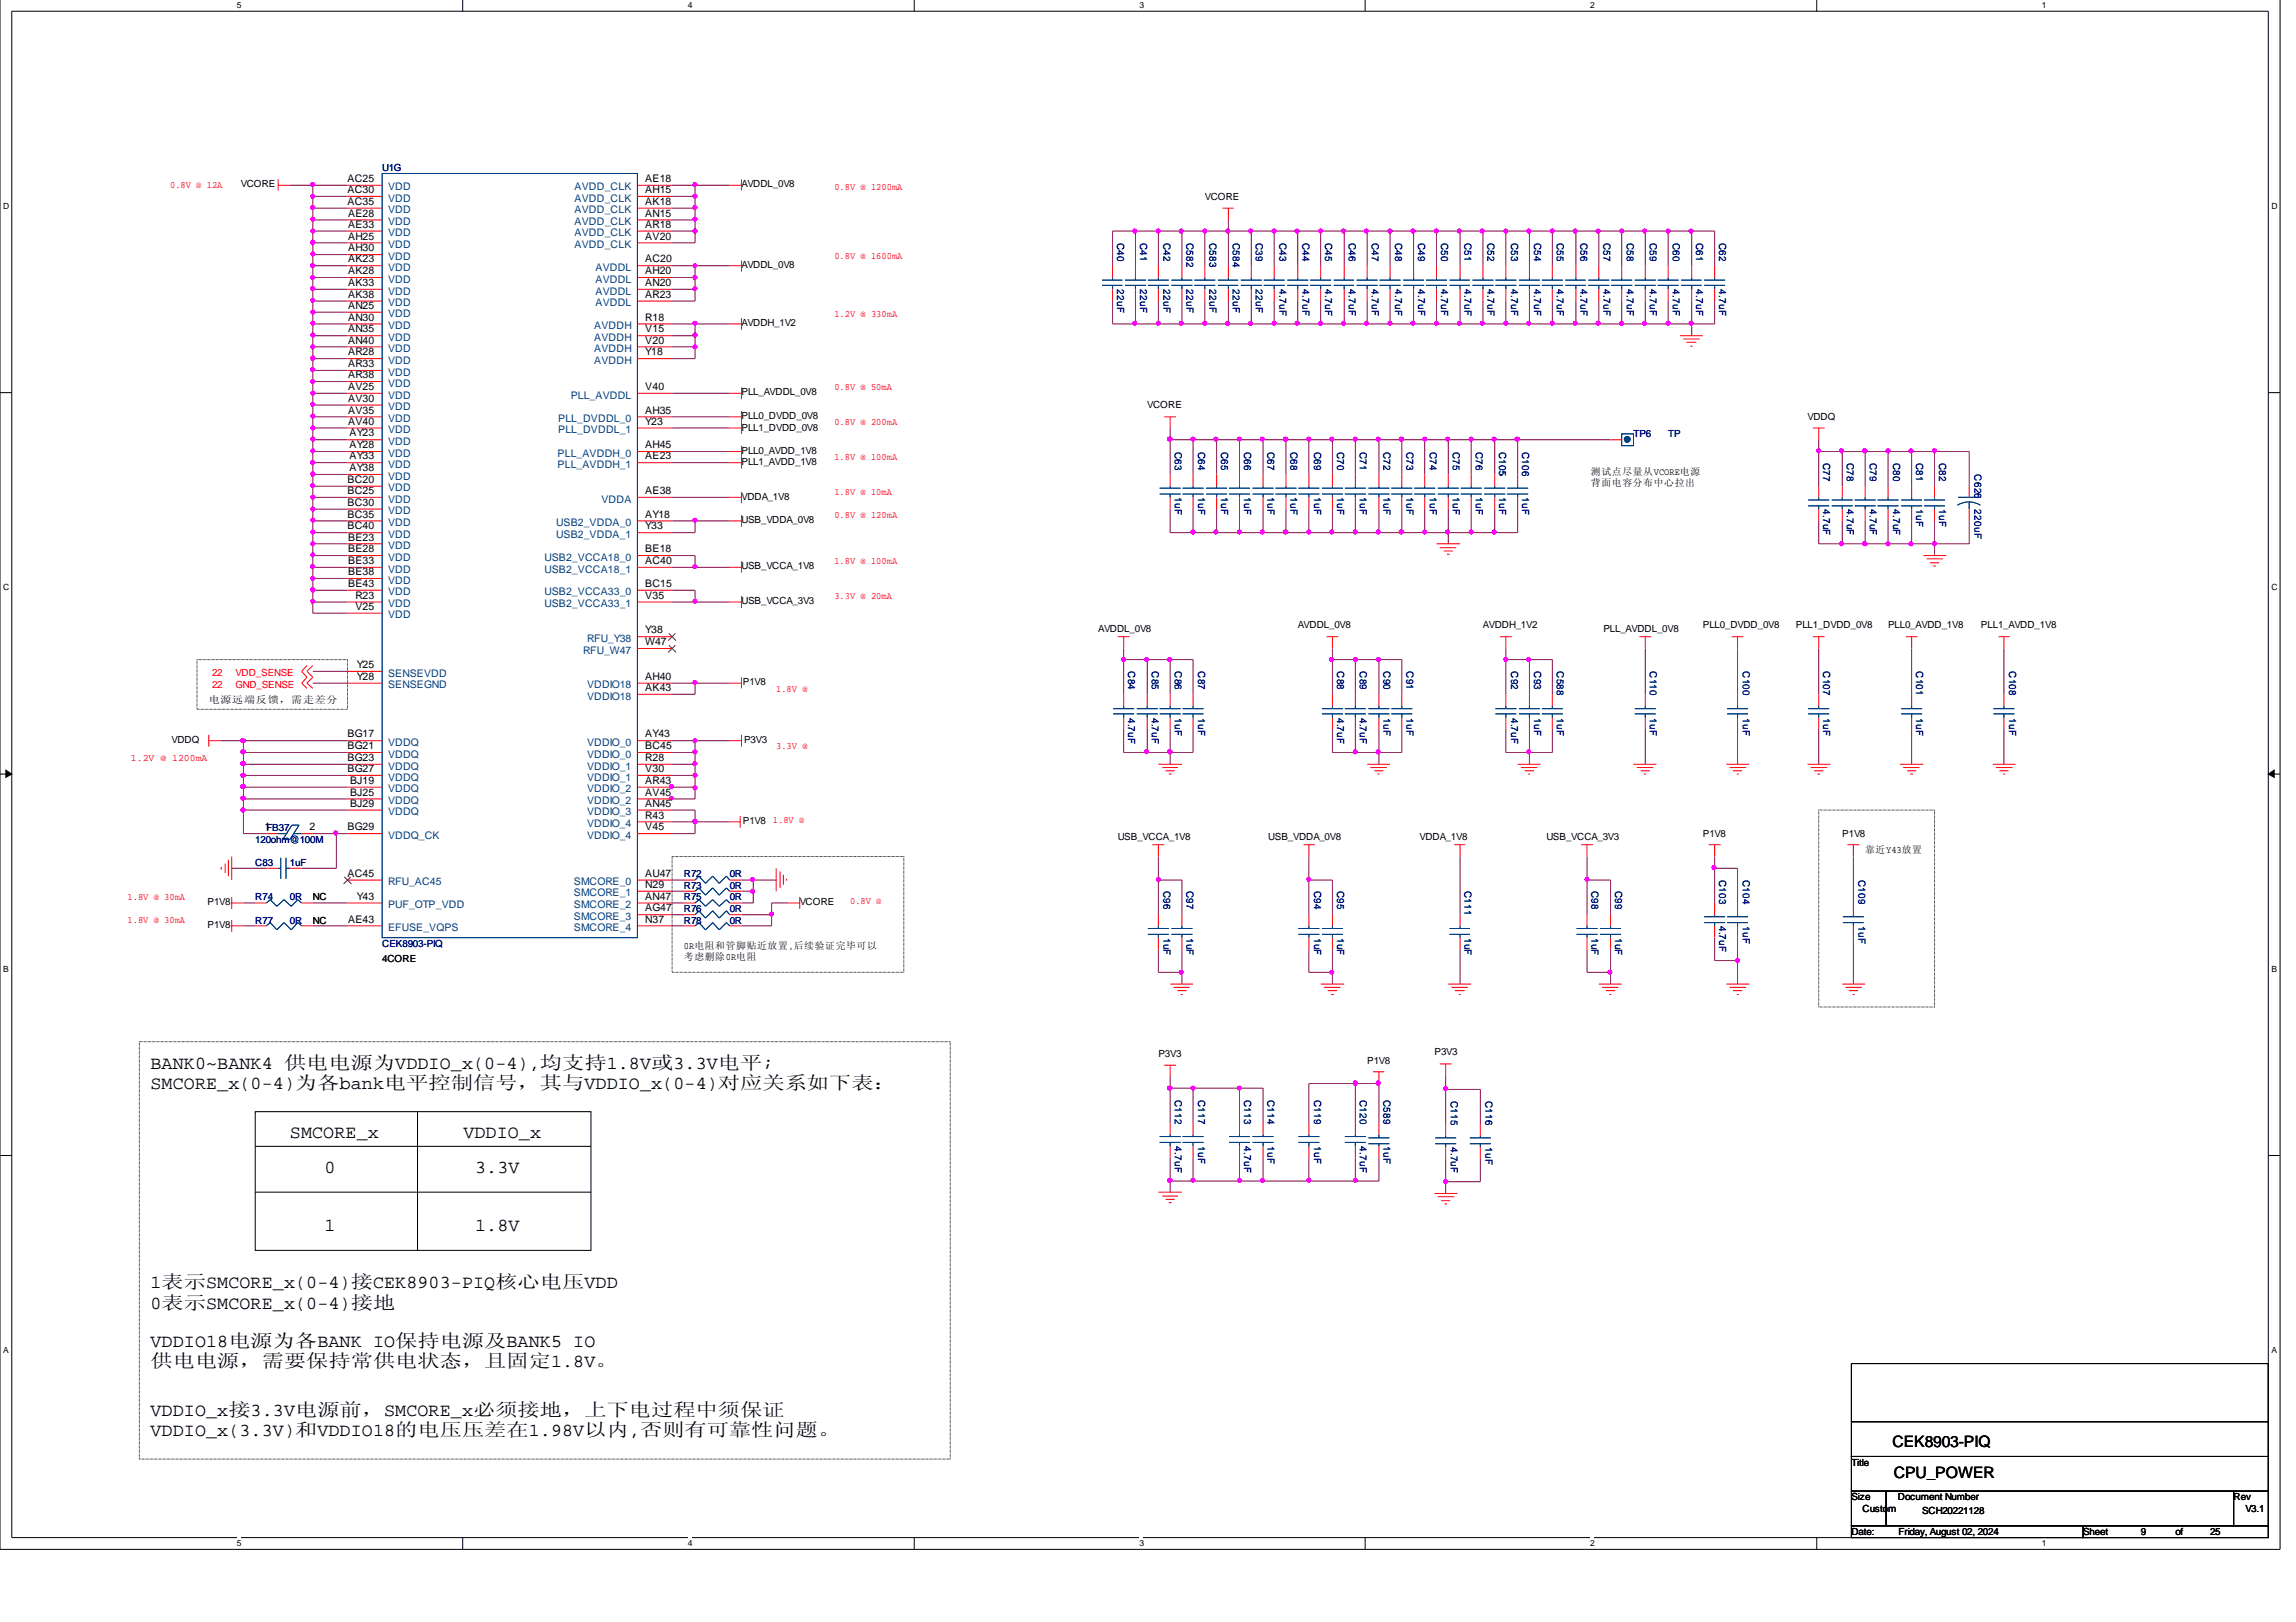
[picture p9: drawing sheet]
<svg xmlns="http://www.w3.org/2000/svg" width="297mm" height="210mm" viewBox="0 0 297 210" stroke-linecap="round" stroke-linejoin="round" font-family="sans-serif">
<defs><g id="words">
<g font-size="2.4">
<text x="19.5" y="140.9">SMCORE_x(0-4)为各bank电平控制信号，其与VDDIO_x(0-4)对应关系如下表：</text>
<text x="19.5" y="138.3">BANK0~BANK4 供电电源为VDDIO_x(0-4),均支持1.8V或3.3V电平;</text>
<text x="37.5" y="147.2">SMCORE_x</text>
<text x="59.9" y="147.2">VDDIO_x</text>
<text x="42" y="151.7">0</text>
<text x="61.5" y="151.7">3.3V</text>
<text x="42" y="159.3">1</text>
<text x="61.5" y="159.3">1.8V</text>
<text x="19.5" y="166.7">1表示SMCORE_x(0-4)接CEK8903-PIQ核心电压VDD</text>
<text x="19.5" y="169.3">0表示SMCORE_x(0-4)接地</text>
<text x="19.5" y="174.3">VDDIO18电源为各BANK IO保持电源及BANK5 IO</text>
<text x="19.5" y="176.9">供电电源，需要保持常供电状态，且固定1.8V。</text>
<text x="19.5" y="183.2">VDDIO_x接3.3V电源前，SMCORE_x必须接地，上下电过程中须保证</text>
<text x="19.5" y="185.9">VDDIO_x(3.3V)和VDDIO18的电压压差在1.98V以内,否则有可靠性问题。</text>
</g>
<g font-size="2">
<text x="244.9" y="187.3">CEK8903-PIQ</text>
<text x="245" y="191.3">CPU_POWER</text>
</g>
<g font-size="1.4">
<text x="45" y="23.6">AC25</text>
<text x="83.5" y="23.6">AE18</text>
<text x="45" y="25">AC30</text>
<text x="45" y="26.5">AC35</text>
<text x="45" y="28">AE28</text>
<text x="45" y="29.5">AE33</text>
<text x="83.5" y="25">AH15</text>
<text x="83.5" y="26.5">AK18</text>
<text x="83.5" y="28">AN15</text>
<text x="83.5" y="29.5">AR18</text>
<text x="45" y="31">AH25</text>
<text x="45" y="32.5">AH30</text>
<text x="45" y="34">AK23</text>
<text x="45" y="35.5">AK28</text>
<text x="83.5" y="34">AC20</text>
<text x="83.5" y="35.5">AH20</text>
<text x="83.5" y="31">AV20</text>
<text x="45" y="37">AK33</text>
<text x="45" y="38.5">AK38</text>
<text x="45" y="40">AN25</text>
<text x="45" y="41.5">AN30</text>
<text x="83.5" y="37">AN20</text>
<text x="83.5" y="38.5">AR23</text>
<text x="83.5" y="41.5">R18</text>
<text x="45" y="43">AN35</text>
<text x="45" y="44.5">AN40</text>
<text x="45" y="46">AR28</text>
<text x="45" y="47.5">AR33</text>
<text x="83.5" y="43">V15</text>
<text x="83.5" y="44.5">V20</text>
<text x="83.5" y="46">Y18</text>
<text x="45" y="49">AR38</text>
<text x="45" y="50.5">AV25</text>
<text x="45" y="52">AV30</text>
<text x="45" y="53.5">AV35</text>
<text x="83.5" y="53.5">AH35</text>
<text x="83.5" y="50.5">V40</text>
<text x="45" y="55">AV40</text>
<text x="45.2" y="56.5">AY23</text>
<text x="45.2" y="58">AY28</text>
<text x="45.2" y="59.5">AY33</text>
<text x="83.5" y="59.5">AE23</text>
<text x="83.5" y="58">AH45</text>
<text x="83.5" y="55">Y23</text>
<text x="45" y="62.5">BC20</text>
<text x="45" y="63.9">BC25</text>
<text x="45" y="65.5">BC30</text>
<text x="45.2" y="61">AY38</text>
<text x="83.5" y="63.9">AE38</text>
<text x="45" y="67">BC35</text>
<text x="45" y="68.5">BC40</text>
<text x="45" y="69.9">BE23</text>
<text x="45" y="71.5">BE28</text>
<text x="83.5" y="71.5">BE18</text>
<text x="83.5" y="67">AY18</text>
<text x="83.5" y="68.5">Y33</text>
<text x="45" y="73">BE33</text>
<text x="45" y="74.4">BE38</text>
<text x="45" y="76">BE43</text>
<text x="46" y="77.5">R23</text>
<text x="83.5" y="73">AC40</text>
<text x="83.5" y="76">BC15</text>
<text x="83.5" y="77.5">V35</text>
<text x="46" y="78.9">V25</text>
<text x="83.5" y="83.5">W47</text>
<text x="83.5" y="82">Y38</text>
<text x="46.1" y="86.5">Y25</text>
<text x="46.1" y="88">Y28</text>
<text x="83.5" y="88">AH40</text>
<text x="83.5" y="89.4">AK43</text>
<text x="45" y="95.4">BG17</text>
<text x="83.5" y="95.4">AY43</text>
<text x="45" y="97">BG21</text>
<text x="45" y="98.5">BG23</text>
<text x="45" y="99.9">BG27</text>
<text x="45.3" y="101.4">BJ19</text>
<text x="83.5" y="101.4">AR43</text>
<text x="83.5" y="97">BC45</text>
<text x="83.5" y="98.5">R28</text>
<text x="83.5" y="99.9">V30</text>
<text x="34.2" y="107.5">1FB37</text>
<text x="40" y="107.5">2</text>
<text x="45" y="107.5">BG29</text>
<text x="45.3" y="103">BJ25</text>
<text x="45.3" y="104.4">BJ29</text>
<text x="83.5" y="104.4">AN45</text>
<text x="83.5" y="103">AV45</text>
<text x="83.5" y="105.9">R43</text>
<text x="83.5" y="107.5">V45</text>
<text x="45" y="113.5">AC45</text>
<text x="83.5" y="113.5">AU47</text>
<text x="45" y="119.4">AE43</text>
<text x="46.1" y="116.4">Y43</text>
<text x="83.5" y="118">AG47</text>
<text x="83.5" y="116.4">AN47</text>
<text x="83.5" y="114.9">N29</text>
<text x="83.5" y="119.4">N37</text>
</g>
<g font-size="1.4" fill="#004080">
<text x="50.2" y="24.7">VDD</text>
<text x="50.2" y="26.1">VDD</text>
<text x="50.2" y="27.6">VDD</text>
<text x="50.2" y="29.1">VDD</text>
<text x="74.3" y="24.7">AVDD_CLK</text>
<text x="74.3" y="26.1">AVDD_CLK</text>
<text x="74.3" y="27.6">AVDD_CLK</text>
<text x="74.3" y="29.1">AVDD_CLK</text>
<text x="50.2" y="30.6">VDD</text>
<text x="50.2" y="32.1">VDD</text>
<text x="50.2" y="33.6">VDD</text>
<text x="50.2" y="35.1">VDD</text>
<text x="74.3" y="30.6">AVDD_CLK</text>
<text x="74.3" y="32.1">AVDD_CLK</text>
<text x="77" y="35.1">AVDDL</text>
<text x="50.2" y="36.6">VDD</text>
<text x="50.2" y="38.1">VDD</text>
<text x="50.2" y="39.6">VDD</text>
<text x="50.2" y="41.1">VDD</text>
<text x="77" y="36.6">AVDDL</text>
<text x="77" y="38.1">AVDDL</text>
<text x="77" y="39.6">AVDDL</text>
<text x="50.2" y="42.6">VDD</text>
<text x="50.2" y="44.1">VDD</text>
<text x="50.2" y="45.6">VDD</text>
<text x="50.2" y="47.1">VDD</text>
<text x="76.9" y="42.6">AVDDH</text>
<text x="76.9" y="44.1">AVDDH</text>
<text x="76.9" y="45.6">AVDDH</text>
<text x="76.9" y="47.1">AVDDH</text>
<text x="50.2" y="48.6">VDD</text>
<text x="50.2" y="50.1">VDD</text>
<text x="50.2" y="51.6">VDD</text>
<text x="50.2" y="53.1">VDD</text>
<text x="73.8" y="51.6">PLL_AVDDL</text>
<text x="50.2" y="54.6">VDD</text>
<text x="50.2" y="56.1">VDD</text>
<text x="50.2" y="57.6">VDD</text>
<text x="50.2" y="59.1">VDD</text>
<text x="72.1" y="59.1">PLL_AVDDH_0</text>
<text x="72.2" y="54.6">PLL_DVDDL_0</text>
<text x="72.2" y="56.1">PLL_DVDDL_1</text>
<text x="50.2" y="60.6">VDD</text>
<text x="50.2" y="62.1">VDD</text>
<text x="50.2" y="63.6">VDD</text>
<text x="50.2" y="65">VDD</text>
<text x="72.1" y="60.6">PLL_AVDDH_1</text>
<text x="77.8" y="65">VDDA</text>
<text x="50.2" y="66.6">VDD</text>
<text x="50.2" y="68.1">VDD</text>
<text x="50.2" y="69.6">VDD</text>
<text x="50.2" y="71">VDD</text>
<text x="72" y="68.1">USB2_VDDA_0</text>
<text x="72" y="69.6">USB2_VDDA_1</text>
<text x="50.2" y="72.6">VDD</text>
<text x="50.2" y="74.1">VDD</text>
<text x="50.2" y="75.5">VDD</text>
<text x="50.2" y="77.1">VDD</text>
<text x="70.4" y="74.1">USB2_VCCA18_1</text>
<text x="70.4" y="77.1">USB2_VCCA33_0</text>
<text x="70.4" y="72.6">USB2_VCCA18_0</text>
<text x="50.2" y="78.6">VDD</text>
<text x="50.2" y="80">VDD</text>
<text x="70.4" y="78.6">USB2_VCCA33_1</text>
<text x="75.9" y="83.1">RFU_Y38</text>
<text x="50.2" y="87.6">SENSEVDD</text>
<text x="50.2" y="89.1">SENSEGND</text>
<text x="75.4" y="84.6">RFU_W47</text>
<text x="75.9" y="89.1">VDDIO18</text>
<text x="75.9" y="90.5">VDDIO18</text>
<text x="50.2" y="96.5">VDDQ</text>
<text x="50.2" y="98.1">VDDQ</text>
<text x="50.2" y="99.6">VDDQ</text>
<text x="50.2" y="101">VDDQ</text>
<text x="75.9" y="96.5">VDDIO_0</text>
<text x="75.9" y="98.1">VDDIO_0</text>
<text x="75.9" y="99.6">VDDIO_1</text>
<text x="75.9" y="101">VDDIO_1</text>
<text x="50.2" y="102.5">VDDQ</text>
<text x="50.2" y="104.1">VDDQ</text>
<text x="50.2" y="105.5">VDDQ</text>
<text x="75.9" y="105.5">VDDIO_3</text>
<text x="75.9" y="102.5">VDDIO_2</text>
<text x="75.9" y="104.1">VDDIO_2</text>
<text x="75.9" y="107">VDDIO_4</text>
<text x="50.2" y="108.6">VDDQ_CK</text>
<text x="75.9" y="108.6">VDDIO_4</text>
<text x="50.2" y="114.6">RFU_AC45</text>
<text x="50.2" y="117.5">PUF_OTP_VDD</text>
<text x="74.3" y="119.1">SMCORE_3</text>
<text x="74.3" y="117.5">SMCORE_2</text>
<text x="74.3" y="114.6">SMCORE_0</text>
<text x="74.3" y="116">SMCORE_1</text>
<text x="50.2" y="120.5">EFUSE_VQPS</text>
<text x="74.3" y="120.5">SMCORE_4</text>
</g>
<g font-size="1.3" fill="#000080">
<text x="49.4" y="22.1">U1G</text>
<text x="144.5" y="31.4" transform="rotate(90 144.5 31.4)">C40</text>
<text x="147.5" y="31.4" transform="rotate(90 147.5 31.4)">C41</text>
<text x="150.5" y="31.4" transform="rotate(90 150.5 31.4)">C42</text>
<text x="153.5" y="31.4" transform="rotate(90 153.5 31.4)">C582</text>
<text x="156.5" y="31.4" transform="rotate(90 156.5 31.4)">C583</text>
<text x="159.5" y="31.4" transform="rotate(90 159.5 31.4)">C584</text>
<text x="162.5" y="31.4" transform="rotate(90 162.5 31.4)">C39</text>
<text x="165.5" y="31.4" transform="rotate(90 165.5 31.4)">C43</text>
<text x="168.5" y="31.4" transform="rotate(90 168.5 31.4)">C44</text>
<text x="171.4" y="31.4" transform="rotate(90 171.4 31.4)">C45</text>
<text x="174.5" y="31.4" transform="rotate(90 174.5 31.4)">C46</text>
<text x="177.5" y="31.4" transform="rotate(90 177.5 31.4)">C47</text>
<text x="180.5" y="31.4" transform="rotate(90 180.5 31.4)">C48</text>
<text x="183.5" y="31.4" transform="rotate(90 183.5 31.4)">C49</text>
<text x="186.4" y="31.4" transform="rotate(90 186.4 31.4)">C50</text>
<text x="189.5" y="31.4" transform="rotate(90 189.5 31.4)">C51</text>
<text x="192.4" y="31.4" transform="rotate(90 192.4 31.4)">C52</text>
<text x="195.5" y="31.4" transform="rotate(90 195.5 31.4)">C53</text>
<text x="198.5" y="31.4" transform="rotate(90 198.5 31.4)">C54</text>
<text x="201.4" y="31.4" transform="rotate(90 201.4 31.4)">C55</text>
<text x="204.5" y="31.4" transform="rotate(90 204.5 31.4)">C56</text>
<text x="207.4" y="31.4" transform="rotate(90 207.4 31.4)">C57</text>
<text x="210.5" y="31.4" transform="rotate(90 210.5 31.4)">C58</text>
<text x="213.4" y="31.4" transform="rotate(90 213.4 31.4)">C59</text>
<text x="216.4" y="31.4" transform="rotate(90 216.4 31.4)">C60</text>
<text x="219.5" y="31.4" transform="rotate(90 219.5 31.4)">C61</text>
<text x="222.4" y="31.4" transform="rotate(90 222.4 31.4)">C62</text>
<text x="144.5" y="37.4" transform="rotate(90 144.5 37.4)">22uF</text>
<text x="147.5" y="37.4" transform="rotate(90 147.5 37.4)">22uF</text>
<text x="150.5" y="37.4" transform="rotate(90 150.5 37.4)">22uF</text>
<text x="153.5" y="37.4" transform="rotate(90 153.5 37.4)">22uF</text>
<text x="156.5" y="37.4" transform="rotate(90 156.5 37.4)">22uF</text>
<text x="159.5" y="37.4" transform="rotate(90 159.5 37.4)">22uF</text>
<text x="162.5" y="37.4" transform="rotate(90 162.5 37.4)">22uF</text>
<text x="165.5" y="37.4" transform="rotate(90 165.5 37.4)">4.7uF</text>
<text x="168.5" y="37.4" transform="rotate(90 168.5 37.4)">4.7uF</text>
<text x="171.4" y="37.4" transform="rotate(90 171.4 37.4)">4.7uF</text>
<text x="174.5" y="37.4" transform="rotate(90 174.5 37.4)">4.7uF</text>
<text x="177.5" y="37.4" transform="rotate(90 177.5 37.4)">4.7uF</text>
<text x="180.5" y="37.4" transform="rotate(90 180.5 37.4)">4.7uF</text>
<text x="183.5" y="37.4" transform="rotate(90 183.5 37.4)">4.7uF</text>
<text x="186.4" y="37.4" transform="rotate(90 186.4 37.4)">4.7uF</text>
<text x="189.5" y="37.4" transform="rotate(90 189.5 37.4)">4.7uF</text>
<text x="192.4" y="37.4" transform="rotate(90 192.4 37.4)">4.7uF</text>
<text x="195.5" y="37.4" transform="rotate(90 195.5 37.4)">4.7uF</text>
<text x="198.5" y="37.4" transform="rotate(90 198.5 37.4)">4.7uF</text>
<text x="201.4" y="37.4" transform="rotate(90 201.4 37.4)">4.7uF</text>
<text x="204.5" y="37.4" transform="rotate(90 204.5 37.4)">4.7uF</text>
<text x="207.4" y="37.4" transform="rotate(90 207.4 37.4)">4.7uF</text>
<text x="210.5" y="37.4" transform="rotate(90 210.5 37.4)">4.7uF</text>
<text x="213.4" y="37.4" transform="rotate(90 213.4 37.4)">4.7uF</text>
<text x="216.4" y="37.4" transform="rotate(90 216.4 37.4)">4.7uF</text>
<text x="219.5" y="37.4" transform="rotate(90 219.5 37.4)">4.7uF</text>
<text x="222.4" y="37.4" transform="rotate(90 222.4 37.4)">4.7uF</text>
<text x="152" y="58.4" transform="rotate(90 152 58.4)">C63</text>
<text x="155" y="58.4" transform="rotate(90 155 58.4)">C64</text>
<text x="158" y="58.4" transform="rotate(90 158 58.4)">C65</text>
<text x="161" y="58.4" transform="rotate(90 161 58.4)">C66</text>
<text x="164" y="58.4" transform="rotate(90 164 58.4)">C67</text>
<text x="167" y="58.4" transform="rotate(90 167 58.4)">C68</text>
<text x="170" y="58.4" transform="rotate(90 170 58.4)">C69</text>
<text x="173" y="58.4" transform="rotate(90 173 58.4)">C70</text>
<text x="175.9" y="58.4" transform="rotate(90 175.9 58.4)">C71</text>
<text x="179" y="58.4" transform="rotate(90 179 58.4)">C72</text>
<text x="181.9" y="58.4" transform="rotate(90 181.9 58.4)">C73</text>
<text x="185" y="58.4" transform="rotate(90 185 58.4)">C74</text>
<text x="188" y="58.4" transform="rotate(90 188 58.4)">C75</text>
<text x="190.9" y="58.4" transform="rotate(90 190.9 58.4)">C76</text>
<text x="194" y="58.4" transform="rotate(90 194 58.4)">C105</text>
<text x="196.9" y="58.4" transform="rotate(90 196.9 58.4)">C106</text>
<text x="211.3" y="56.6">TP6</text>
<text x="215.8" y="56.6">TP</text>
<text x="235.9" y="59.9" transform="rotate(90 235.9 59.9)">C77</text>
<text x="238.9" y="59.9" transform="rotate(90 238.9 59.9)">C78</text>
<text x="241.9" y="59.9" transform="rotate(90 241.9 59.9)">C79</text>
<text x="244.9" y="59.9" transform="rotate(90 244.9 59.9)">C80</text>
<text x="247.9" y="59.9" transform="rotate(90 247.9 59.9)">C81</text>
<text x="250.9" y="59.9" transform="rotate(90 250.9 59.9)">C82</text>
<text x="152" y="64.4" transform="rotate(90 152 64.4)">1uF</text>
<text x="155" y="64.4" transform="rotate(90 155 64.4)">1uF</text>
<text x="158" y="64.4" transform="rotate(90 158 64.4)">1uF</text>
<text x="161" y="64.4" transform="rotate(90 161 64.4)">1uF</text>
<text x="164" y="64.4" transform="rotate(90 164 64.4)">1uF</text>
<text x="167" y="64.4" transform="rotate(90 167 64.4)">1uF</text>
<text x="170" y="64.4" transform="rotate(90 170 64.4)">1uF</text>
<text x="173" y="64.4" transform="rotate(90 173 64.4)">1uF</text>
<text x="175.9" y="64.4" transform="rotate(90 175.9 64.4)">1uF</text>
<text x="179" y="64.4" transform="rotate(90 179 64.4)">1uF</text>
<text x="181.9" y="64.4" transform="rotate(90 181.9 64.4)">1uF</text>
<text x="185" y="64.4" transform="rotate(90 185 64.4)">1uF</text>
<text x="188" y="64.4" transform="rotate(90 188 64.4)">1uF</text>
<text x="190.9" y="64.4" transform="rotate(90 190.9 64.4)">1uF</text>
<text x="194" y="64.4" transform="rotate(90 194 64.4)">1uF</text>
<text x="196.9" y="64.4" transform="rotate(90 196.9 64.4)">1uF</text>
<text x="235.9" y="65.9" transform="rotate(90 235.9 65.9)">4.7uF</text>
<text x="238.9" y="65.9" transform="rotate(90 238.9 65.9)">4.7uF</text>
<text x="241.9" y="65.9" transform="rotate(90 241.9 65.9)">4.7uF</text>
<text x="244.9" y="65.9" transform="rotate(90 244.9 65.9)">4.7uF</text>
<text x="247.9" y="65.9" transform="rotate(90 247.9 65.9)">1uF</text>
<text x="250.9" y="65.9" transform="rotate(90 250.9 65.9)">1uF</text>
<text x="255.4" y="61.4" transform="rotate(90 255.4 61.4)">C626</text>
<text x="255.4" y="65.9" transform="rotate(90 255.4 65.9)">220uF</text>
<text x="146" y="86.9" transform="rotate(90 146 86.9)">C84</text>
<text x="149" y="86.9" transform="rotate(90 149 86.9)">C85</text>
<text x="152" y="86.9" transform="rotate(90 152 86.9)">C86</text>
<text x="155" y="86.9" transform="rotate(90 155 86.9)">C87</text>
<text x="173" y="86.9" transform="rotate(90 173 86.9)">C88</text>
<text x="175.9" y="86.9" transform="rotate(90 175.9 86.9)">C89</text>
<text x="179" y="86.9" transform="rotate(90 179 86.9)">C90</text>
<text x="181.9" y="86.9" transform="rotate(90 181.9 86.9)">C91</text>
<text x="195.5" y="86.9" transform="rotate(90 195.5 86.9)">C92</text>
<text x="198.5" y="86.9" transform="rotate(90 198.5 86.9)">C93</text>
<text x="201.4" y="86.9" transform="rotate(90 201.4 86.9)">C588</text>
<text x="213.4" y="86.9" transform="rotate(90 213.4 86.9)">C110</text>
<text x="225.5" y="86.9" transform="rotate(90 225.5 86.9)">C100</text>
<text x="235.9" y="86.9" transform="rotate(90 235.9 86.9)">C107</text>
<text x="247.9" y="86.9" transform="rotate(90 247.9 86.9)">C101</text>
<text x="259.9" y="86.9" transform="rotate(90 259.9 86.9)">C108</text>
<text x="146" y="92.9" transform="rotate(90 146 92.9)">4.7uF</text>
<text x="149" y="92.9" transform="rotate(90 149 92.9)">4.7uF</text>
<text x="152" y="92.9" transform="rotate(90 152 92.9)">1uF</text>
<text x="155" y="92.9" transform="rotate(90 155 92.9)">1uF</text>
<text x="173" y="92.9" transform="rotate(90 173 92.9)">4.7uF</text>
<text x="175.9" y="92.9" transform="rotate(90 175.9 92.9)">4.7uF</text>
<text x="179" y="92.9" transform="rotate(90 179 92.9)">1uF</text>
<text x="181.9" y="92.9" transform="rotate(90 181.9 92.9)">1uF</text>
<text x="195.5" y="92.9" transform="rotate(90 195.5 92.9)">4.7uF</text>
<text x="198.5" y="92.9" transform="rotate(90 198.5 92.9)">1uF</text>
<text x="201.4" y="92.9" transform="rotate(90 201.4 92.9)">1uF</text>
<text x="213.4" y="92.9" transform="rotate(90 213.4 92.9)">1uF</text>
<text x="225.5" y="92.9" transform="rotate(90 225.5 92.9)">1uF</text>
<text x="235.9" y="92.9" transform="rotate(90 235.9 92.9)">1uF</text>
<text x="247.9" y="92.9" transform="rotate(90 247.9 92.9)">1uF</text>
<text x="259.9" y="92.9" transform="rotate(90 259.9 92.9)">1uF</text>
<text x="34.5" y="107.5">FB37</text>
<text x="33" y="112">C83</text>
<text x="33" y="109.1">120ohm@100M</text>
<text x="37.5" y="112">1uF</text>
<text x="88.5" y="113.6">R72</text>
<text x="94.4" y="113.6">0R</text>
<text x="222.4" y="113.9" transform="rotate(90 222.4 113.9)">C103</text>
<text x="225.5" y="113.9" transform="rotate(90 225.5 113.9)">C104</text>
<text x="240.5" y="113.9" transform="rotate(90 240.5 113.9)">C109</text>
<text x="33" y="116.5">R74</text>
<text x="33" y="119.6">R77</text>
<text x="37.5" y="116.5">0R</text>
<text x="37.5" y="119.6">0R</text>
<text x="88.5" y="115.1">R73</text>
<text x="88.5" y="118">R76</text>
<text x="88.5" y="116.5">R75</text>
<text x="88.5" y="119.6">R78</text>
<text x="94.4" y="115.1">0R</text>
<text x="94.4" y="118">0R</text>
<text x="94.4" y="116.5">0R</text>
<text x="94.4" y="119.6">0R</text>
<text x="150.5" y="115.3" transform="rotate(90 150.5 115.3)">C96</text>
<text x="153.5" y="115.3" transform="rotate(90 153.5 115.3)">C97</text>
<text x="170" y="115.3" transform="rotate(90 170 115.3)">C94</text>
<text x="173" y="115.3" transform="rotate(90 173 115.3)">C95</text>
<text x="189.5" y="115.3" transform="rotate(90 189.5 115.3)">C111</text>
<text x="205.9" y="115.3" transform="rotate(90 205.9 115.3)">C98</text>
<text x="209" y="115.3" transform="rotate(90 209 115.3)">C99</text>
<text x="222.4" y="119.8" transform="rotate(90 222.4 119.8)">4.7uF</text>
<text x="225.5" y="119.8" transform="rotate(90 225.5 119.8)">1uF</text>
<text x="240.5" y="119.8" transform="rotate(90 240.5 119.8)">1uF</text>
<text x="49.4" y="122.5">CEK8903-PIQ</text>
<text x="150.5" y="121.3" transform="rotate(90 150.5 121.3)">1uF</text>
<text x="153.5" y="121.3" transform="rotate(90 153.5 121.3)">1uF</text>
<text x="170" y="121.3" transform="rotate(90 170 121.3)">1uF</text>
<text x="173" y="121.3" transform="rotate(90 173 121.3)">1uF</text>
<text x="189.5" y="121.3" transform="rotate(90 189.5 121.3)">1uF</text>
<text x="205.9" y="121.3" transform="rotate(90 205.9 121.3)">1uF</text>
<text x="209" y="121.3" transform="rotate(90 209 121.3)">1uF</text>
<text x="152" y="142.3" transform="rotate(90 152 142.3)">C112</text>
<text x="155" y="142.3" transform="rotate(90 155 142.3)">C117</text>
<text x="161" y="142.3" transform="rotate(90 161 142.3)">C113</text>
<text x="164" y="142.3" transform="rotate(90 164 142.3)">C114</text>
<text x="170" y="142.3" transform="rotate(90 170 142.3)">C119</text>
<text x="175.9" y="142.3" transform="rotate(90 175.9 142.3)">C120</text>
<text x="179" y="142.3" transform="rotate(90 179 142.3)">C589</text>
<text x="187.7" y="142.5" transform="rotate(90 187.7 142.5)">C115</text>
<text x="192.2" y="142.5" transform="rotate(90 192.2 142.5)">C116</text>
<text x="152" y="148.4" transform="rotate(90 152 148.4)">4.7uF</text>
<text x="155" y="148.4" transform="rotate(90 155 148.4)">1uF</text>
<text x="161" y="148.4" transform="rotate(90 161 148.4)">4.7uF</text>
<text x="164" y="148.4" transform="rotate(90 164 148.4)">1uF</text>
<text x="170" y="148.4" transform="rotate(90 170 148.4)">1uF</text>
<text x="175.9" y="148.4" transform="rotate(90 175.9 148.4)">4.7uF</text>
<text x="179" y="148.4" transform="rotate(90 179 148.4)">1uF</text>
<text x="187.7" y="148.4" transform="rotate(90 187.7 148.4)">4.7uF</text>
<text x="192.2" y="148.4" transform="rotate(90 192.2 148.4)">1uF</text>
</g>
<g font-size="1.3" fill="#f00">
<text x="22" y="24.3">0.8V @ 12A</text>
<text x="107.9" y="24.6">0.8V @ 1200mA</text>
<text x="107.9" y="33.5">0.8V @ 1600mA</text>
<text x="107.9" y="41.1">1.2V @ 330mA</text>
<text x="107.9" y="50.5">0.8V @ 50mA</text>
<text x="107.9" y="55">0.8V @ 200mA</text>
<text x="107.9" y="59.5">1.8V @ 100mA</text>
<text x="107.9" y="64">1.8V @ 10mA</text>
<text x="107.9" y="67">0.8V @ 120mA</text>
<text x="107.9" y="73">1.8V @ 100mA</text>
<text x="107.9" y="77.5">3.3V @ 20mA</text>
<text x="27.4" y="87.5">22</text>
<text x="27.4" y="89">22</text>
<text x="30.5" y="87.5">VDD_SENSE</text>
<text x="30.5" y="89">GND_SENSE</text>
<text x="100.4" y="89.5">1.8V @</text>
<text x="16.9" y="98.5">1.2V @ 1200mA</text>
<text x="100.4" y="97">3.3V @</text>
<text x="100" y="106.4">1.8V @</text>
<text x="16.5" y="116.4">1.8V @ 30mA</text>
<text x="16.5" y="119.5">1.8V @ 30mA</text>
<text x="110" y="117">0.8V @</text>
</g>
<g font-size="1.3">
<text x="31.2" y="24.2">VCORE</text>
<text x="95.9" y="24.2">AVDDL_0V8</text>
<text x="155.9" y="25.8">VCORE</text>
<text x="95.9" y="34.7">AVDDL_0V8</text>
<text x="95.9" y="42.2">AVDDH_1V2</text>
<text x="95.9" y="51.2">PLL_AVDDL_0V8</text>
<text x="148.4" y="52.8">VCORE</text>
<text x="95.9" y="54.2">PLL0_DVDD_0V8</text>
<text x="95.9" y="55.7">PLL1_DVDD_0V8</text>
<text x="95.9" y="58.7">PLL0_AVDD_1V8</text>
<text x="233.8" y="54.4">VDDQ</text>
<text x="95.9" y="60.2">PLL1_AVDD_1V8</text>
<text x="95.9" y="64.7">VDDA_1V8</text>
<text x="205.8" y="61.5">测试点尽量从VCORE电源</text>
<text x="205.8" y="62.9">背面电容分布中心拉出</text>
<text x="95.9" y="67.7">USB_VDDA_0V8</text>
<text x="95.9" y="73.7">USB_VCCA_1V8</text>
<text x="95.9" y="78.2">USB_VCCA_3V3</text>
<text x="142.1" y="81.8">AVDDL_0V8</text>
<text x="167.9" y="81.3">AVDDL_0V8</text>
<text x="191.9" y="81.3">AVDDH_1V2</text>
<text x="207.4" y="81.8">PLL_AVDDL_0V8</text>
<text x="220.3" y="81.3">PLL0_DVDD_0V8</text>
<text x="232.3" y="81.3">PLL1_DVDD_0V8</text>
<text x="244.3" y="81.3">PLL0_AVDD_1V8</text>
<text x="256.3" y="81.3">PLL1_AVDD_1V8</text>
<text x="96.1" y="88.7">P1V8</text>
<text x="27" y="90.9">电源远端反馈，需走差分</text>
<text x="22.2" y="96.1">VDDQ</text>
<text x="96.3" y="96.1">P3V3</text>
<text x="96.1" y="106.6">P1V8</text>
<text x="144.6" y="108.7">USB_VCCA_1V8</text>
<text x="164.1" y="108.7">USB_VDDA_0V8</text>
<text x="183.6" y="108.7">VDDA_1V8</text>
<text x="200.1" y="108.7">USB_VCCA_3V3</text>
<text x="220.3" y="108.3">P1V8</text>
<text x="238.3" y="108.3">P1V8</text>
<text x="241.3" y="110.4">靠近Y43放置</text>
<text x="26.8" y="117.1">P1V8</text>
<text x="40.5" y="116.5">NC</text>
<text x="40.5" y="119.6">NC</text>
<text x="103.5" y="117.1">VCORE</text>
<text x="26.8" y="120.2">P1V8</text>
<text x="49.4" y="124.5">4CORE</text>
<text x="88.5" y="122.8">0R电阻和管脚贴近放置,后续验证完毕可以</text>
<text x="88.5" y="124.2">考虑删除0R电阻</text>
<text x="149.9" y="136.8">P3V3</text>
<text x="176.9" y="137.7">P1V8</text>
<text x="185.6" y="136.6">P3V3</text>
<text x="239.5" y="189.7">Title</text>
<text x="239.5" y="194.2">Size</text>
<text x="241" y="195.7">Custom</text>
<text x="245.5" y="194.2">Document Number</text>
<text x="248.7" y="195.9">SCH20221128</text>
<text x="289" y="194.2">Rev</text>
<text x="290.5" y="195.7">V3.1</text>
<text x="239.5" y="198.6">Date:</text>
<text x="245.6" y="198.6">Friday, August 02, 2024</text>
<text x="269.5" y="198.6">Sheet</text>
<text x="276.9" y="198.6">9</text>
<text x="281.4" y="198.6">of</text>
<text x="285.9" y="198.6">25</text>
</g>
<g font-size="1.1">
<text x="30.6" y="1">5</text>
<text x="89" y="1">4</text>
<text x="147.4" y="1">3</text>
<text x="205.7" y="1">2</text>
<text x="264.2" y="1">1</text>
<text x=".4" y="27">D</text>
<text x="293.9" y="27">D</text>
<text x=".4" y="76.4">C</text>
<text x="293.9" y="76.4">C</text>
<text x=".4" y="125.7">B</text>
<text x="293.9" y="125.7">B</text>
<text x=".4" y="175.1">A</text>
<text x="293.9" y="175.1">A</text>
<text x="30.6" y="200.1">5</text>
<text x="89" y="200.1">4</text>
<text x="147.4" y="200.1">3</text>
<text x="205.7" y="200.1">2</text>
<text x="264.2" y="200.1">1</text>
</g>
</g></defs>
<path d="M0 -.1v200.6h295v-200.6M1.5 1.5h292v197.5h-292z" fill="none" stroke="#000" stroke-width=".13"/>
<g fill="#fff">
<path d="M30.6 -.1h.6v1.4h-.6z"/>
<path d="M30.6 199h.6v1.3h-.6z"/>
</g>
<path d="M59.9 -.1v1.6M59.9 199v1.5" fill="none" stroke="#000" stroke-width=".13"/>
<g fill="#fff">
<path d="M89 -.1h.5v1.4h-.5z"/>
<path d="M89 199h.5v1.3h-.5z"/>
</g>
<path d="M118.3 -.1v1.6M118.3 199v1.5" fill="none" stroke="#000" stroke-width=".13"/>
<g fill="#fff">
<path d="M147.4 -.1h.5v1.4h-.5z"/>
<path d="M147.4 199h.5v1.3h-.5z"/>
</g>
<path d="M176.6 -.1v1.6M176.6 199v1.5" fill="none" stroke="#000" stroke-width=".13"/>
<g fill="#fff">
<path d="M205.7 -.1h.5v1.4h-.5z"/>
<path d="M205.7 199h.5v1.3h-.5z"/>
</g>
<path d="M235 -.1v1.6M235 199v1.5" fill="none" stroke="#000" stroke-width=".13"/>
<g fill="#fff">
<path d="M264.2 -.1h.5v1.4h-.5z"/>
<path d="M264.2 199h.5v1.3h-.5z"/>
<path d="M.4 25.9h.6v1.4h-.6z"/>
<path d="M293.9 25.9h.6v1.4h-.6z"/>
<path d="M.4 75.3h.6v1.3h-.6z"/>
<path d="M293.9 75.3h.6v1.3h-.6z"/>
</g>
<path d="M0 50.8h1.5M293.5 50.8h1.5" fill="none" stroke="#000" stroke-width=".13"/>
<g fill="#fff">
<path d="M.4 124.6h.6v1.4h-.6z"/>
<path d="M293.9 124.6h.6v1.4h-.6z"/>
</g>
<path d="M0 100.2h1.5M293.5 100.2h1.5" fill="none" stroke="#000" stroke-width=".13"/>
<g fill="#000" stroke="#000" stroke-width=".13">
<path d="M.8 99.7l.7 .5-.7 .4z" fill-rule="evenodd"/>
<path d="M293.5 100.2l.7-.5v.9z" fill-rule="evenodd"/>
</g>
<g fill="#fff">
<path d="M.4 174h.7v1.4h-.7z"/>
<path d="M293.9 174h.7v1.4h-.7z"/>
</g>
<g fill="none" stroke="#000" stroke-width=".13">
<path d="M0 149.5h1.5M33 143.9h43.5v17.9h-43.5zM33 148.4h43.5M33 154.3h43.5M54 143.9v17.9M293.5 149.5h1.5M239.5 184h54v4.5h-54zM239.5 188.5h54v4.5h-54zM239.5 193h4.5v4.5h-4.5zM239.5 197.5h30v1.5h-30zM239.5 184v-7.5h54v7.5M244 193h45v4.5h-45z"/>
<path d="M269.5 197.5h24v1.5h-24zM289 193h4.5v4.5h-4.5z"/>
</g>
<path d="M25.5 85.4h19.5v6.4h-19.5zM87 110.8h29.9v15h-29.9zM235.3 104.8h15v25.5h-15zM18 134.8h104.9v54h-104.9z" fill="none" stroke="#000" stroke-width=".13" stroke-dasharray=".1 .1 .1 .1 .1 .1 .1 .1" stroke-linecap="butt"/>
<g fill="none" stroke="#800040" stroke-width=".13">
<path d="M37.5 24h7.5M40.5 29.9h4.5M40.5 25.4h4.5M40.5 24v55.3h4.5M40.5 35.9h4.5M40.5 26.9h4.5M40.5 28.5h4.5M40.5 31.4h4.5M40.5 32.9h4.5M40.5 34.4h4.5M40.5 37.4h4.5M40.5 39h4.5"/>
<path d="M87 29.9h2.9M87 24h7.4M87 25.4h2.9M87 35.9h2.9M87 26.9h2.9M87 28.5h2.9M87 34.4h7.4M87 37.4h2.9M89.9 24v7.4h-2.9M89.9 34.4v4.6h-2.9M143.9 39v2.9h77.9v-2.9M143.9 34.4v-4.5h77.9v4.5"/>
<path d="M146.9 29.9v4.5M146.9 39v2.9M149.9 29.9v4.5M149.9 39v2.9M152.9 29.9v4.5M152.9 39v2.9M155.9 29.9v4.5M155.9 39v2.9M158.9 28.5v5.9M158.9 39v2.9M161.9 29.9v4.5M161.9 39v2.9"/>
<path d="M164.8 29.9v4.5M164.8 39v2.9M167.9 29.9v4.5M167.9 39v2.9M170.9 29.9v4.5M170.9 39v2.9M173.9 29.9v4.5M173.9 39v2.9M176.9 29.9v4.5M176.9 39v2.9M179.8 29.9v4.5M179.8 39v2.9"/>
<path d="M182.9 29.9v4.5M182.9 39v2.9M185.8 29.9v4.5M185.8 39v2.9M188.9 29.9v4.5M188.9 39v2.9M191.9 29.9v4.5M191.9 39v2.9M194.8 29.9v4.5M194.8 39v2.9M197.9 29.9v4.5M197.9 39v2.9"/>
<path d="M200.8 29.9v4.5M200.8 39v2.9M203.9 29.9v4.5M203.9 39v2.9M206.8 29.9v4.5M206.8 39v2.9M209.8 29.9v4.5M209.8 39v2.9M212.9 29.9v4.5M212.9 39v2.9M215.8 29.9v4.5M215.8 39v2.9"/>
<path d="M218.9 29.9v4.5M218.9 39v4.4M40.5 41.9h4.5M40.5 56.9h4.5M40.5 58.4h4.5M40.5 47.9h4.5M40.5 40.4h4.5M40.5 43.4h4.5M40.5 44.9h4.5M40.5 46.4h4.5M40.5 49.4h4.5M40.5 59.9h4.5"/>
<path d="M40.5 50.9h4.5M40.5 52.4h4.5M40.5 53.9h4.5M40.5 55.4h4.5M87 41.9h7.4M87 58.4h7.4M87 43.4h2.9M87 44.9h2.9M87 59.9h7.4M87 50.9h7.4M87 53.9h7.4M87 55.4h7.4"/>
<path d="M89.9 41.9v4.5h-2.9M151.4 55.4v6M151.4 56.9h57M154.3 56.9v4.5M157.4 56.9v4.5M160.4 56.9v4.5M163.4 56.9v4.5M166.4 56.9v4.5M169.3 56.9v4.5M172.4 56.9v4.5M175.3 56.9v4.5M178.4 56.9v4.5"/>
<path d="M181.4 56.9v4.5M184.3 56.9v4.5M187.4 56.9v4.5M190.3 56.9v4.5M193.4 56.9v4.5M196.3 56.9v4.5M235.3 56.9v6M235.3 58.4h19.5v4.5M238.3 58.4v4.5M241.3 58.4v4.5M244.3 58.4v4.5M247.3 58.4v4.5"/>
<path d="M250.3 58.4v4.5M40.5 68.9h4.5M40.5 70.4h4.5M40.5 61.4h4.5M40.5 71.9h4.5M40.5 62.9h4.5M40.5 64.4h4.5M40.5 65.9h4.5M40.5 67.4h4.5M40.5 73.4h4.5M40.5 74.9h4.5M40.5 76.4h4.5"/>
<path d="M40.5 77.9h4.5M87 71.9h2.9v1.5M87 64.4h7.4M87 67.4h7.4M87 73.4h7.4M87 76.4h2.9v1.5M87 77.9h7.4M89.9 67.4v1.5h-2.9M151.4 65.9v3h44.9v-3M154.3 65.9v3M157.4 65.9v3M160.4 65.9v3"/>
<path d="M163.4 65.9v3M166.4 65.9v3M169.3 65.9v3M172.4 65.9v3M175.3 65.9v3M178.4 65.9v3M181.4 65.9v3M184.3 65.9v3M187.4 65.9v4.5M190.3 65.9v3M193.4 65.9v3M235.3 67.4v3h19.5v-3"/>
<path d="M238.3 67.4v3M241.3 67.4v3M244.3 67.4v3M247.3 67.4v3M250.3 67.4v4.5M28.5 95.9h16.5M31.5 97.4h13.5M31.5 98.9h13.5M31.5 95.9v12h3M40.5 86.9h4.5M40.5 88.4h4.5M87 97.4h2.9"/>
<path d="M87 88.4h7.4M87 98.9h2.9M87 95.9h7.4M89.9 95.9v7.5h-2.9v.1M89.9 88.4v1.4h-2.9M145.4 85.4h8.9v4.4M145.4 94.3v3.1h8.9v-3.1M145.4 83.9v5.9M148.4 85.4v4.4M148.4 94.3v3.1M151.4 85.4v4.4M151.4 94.3v4.6"/>
<path d="M172.4 83.9v5.9M172.4 94.3v3.1h9v-3.1M172.4 85.4h9v4.4M175.3 85.4v4.4M175.3 94.3v3.1M178.4 85.4v4.4M178.4 94.3v4.6M194.8 83.9v5.9M194.8 94.3v3.1h6v-3.1M194.8 85.4h6v4.4M197.9 85.4v4.4M197.9 94.3v4.6"/>
<path d="M212.9 83.9v5.9M212.9 94.3v4.6M224.8 83.9v5.9M224.8 94.3v4.6M235.3 83.9v5.9M235.3 94.3v4.6M247.3 83.9v5.9M247.3 94.3v4.6M259.2 83.9v5.9M259.2 94.3v4.6M30 112.4h4.5M31.5 100.3h13.5"/>
<path d="M31.5 101.9h13.5M31.5 103.4h13.5M31.5 104.8h13.5M31.5 116.9h1.5M31.5 119.8h1.5M40.5 116.9h4.5M40.5 119.8h4.5M40.5 107.9h4.5M43.5 107.9v4.5h-4.5M86.8 101.9h3v.1h.1M87 113.9h1.5M87 100.3h2.9"/>
<path d="M87 104.8h2.9v3.1h-2.9M87 116.9h1.5M87 119.8h1.5M87 106.4h7.3M87 115.3h1.5M87 118.4h1.5M95.9 113.9h4.5M95.9 115.3h1.6M95.9 118.4h3.9M97.5 113.9v3h-1.6M101.9 116.9h-2.1v2.9h-3.9M149.9 113.9h3v4.5"/>
<path d="M149.9 110.8v7.6M169.3 110.8v7.6M169.3 113.9h3.1v4.5M188.9 110.8v7.6M205.3 113.9h3.1v4.5M205.3 110.8v7.6M221.8 110.8v6.1M221.8 112.4h3v4.5M239.8 110.8v6.1M149.9 122.9v2.9h3M151.4 139.3v6M152.9 122.9v4.5"/>
<path d="M169.3 122.9v2.9h3.1M172.4 122.9v4.5M187 139.2v6.3M188.9 122.9v4.5M205.3 122.9v2.9h3.1M208.4 122.9v4.5M221.8 121.3v3h3M224.8 121.3v6.1M239.8 121.3v6.1M151.4 140.8h12v4.5M151.4 149.8v4.5M154.3 140.8v4.5"/>
<path d="M154.3 149.8v3M160.4 140.8v4.5M160.4 149.8v3M163.4 149.8v3M169.3 145.3v-5.1h9.1v5.1M169.3 149.8v3M175.3 140.2v5.1M175.3 149.8v3M178.4 149.8v3h-27M187 150v4.4M187 141h4.5v4.5M191.5 150v2.9h-4.5"/>
</g>
<g fill="#f0f" stroke="#f0f" stroke-width=".13">
<path d="M169.1 113.7l.2-.1h.2l.1 .2-.3 .3-.2-.1z" fill-rule="evenodd"/>
<path d="M172.1 125.7l.2-.1h.2l.1 .2-.3 .3-.2-.1z" fill-rule="evenodd"/>
<path d="M149.6 113.7l.3-.1h.1l.1 .2-.2 .3-.2-.1z" fill-rule="evenodd"/>
<path d="M152.6 125.7l.2-.1h.2l.1 .2-.3 .3-.2-.1z" fill-rule="evenodd"/>
<path d="M205.2 113.6h.3l.1 .2-.3 .3-.2-.1v-.2z" fill-rule="evenodd"/>
<path d="M208.1 125.7l.2-.1h.1l.1 .2-.2 .3-.2-.1z" fill-rule="evenodd"/>
<path d="M152.6 41.7l.2-.1h.2l.1 .2-.3 .3-.2-.1z" fill-rule="evenodd"/>
<path d="M167.6 41.7l.2-.1h.2l.1 .2-.3 .3-.2-.1z" fill-rule="evenodd"/>
<path d="M164.7 41.6h.3l.1 .2-.3 .3-.1-.1-.1-.2z" fill-rule="evenodd"/>
<path d="M179.6 41.7l.2-.1h.2l.1 .2-.3 .3-.2-.1z" fill-rule="evenodd"/>
<path d="M185.7 41.6h.3l.1 .2-.3 .3-.1-.1-.1-.2z" fill-rule="evenodd"/>
<path d="M182.7 41.6h.3v.2l-.2 .3-.2-.1-.1-.2z" fill-rule="evenodd"/>
<path d="M194.7 41.6h.3l.1 .2-.3 .3-.2-.1v-.2z" fill-rule="evenodd"/>
<path d="M191.6 41.6h.3l.1 .2-.2 .3-.2-.1-.1-.2z" fill-rule="evenodd"/>
<path d="M197.6 41.7l.2-.1h.1l.1 .2-.2 .3-.2-.1z" fill-rule="evenodd"/>
<path d="M200.6 41.7l.2-.1h.2l.1 .2-.3 .3-.2-.1z" fill-rule="evenodd"/>
<path d="M206.5 41.7l.3-.1h.1l.1 .2-.2 .3-.2-.1z" fill-rule="evenodd"/>
<path d="M203.7 41.6h.3v.2l-.2 .3-.2-.1-.1-.2z" fill-rule="evenodd"/>
<path d="M212.6 41.6h.3l.1 .2-.2 .3-.2-.1-.1-.2z" fill-rule="evenodd"/>
<path d="M209.7 41.6h.3l.1 .2-.3 .3-.2-.1-.1-.2z" fill-rule="evenodd"/>
<path d="M218.6 41.6h.3l.1 .2-.2 .3-.2-.1-.1-.2z" fill-rule="evenodd"/>
<path d="M215.6 41.7l.2-.1h.2l.1 .2-.3 .3-.2-.1z" fill-rule="evenodd"/>
<path d="M170.6 41.7l.3-.1h.1l.1 .2-.2 .3-.2-.1z" fill-rule="evenodd"/>
<path d="M173.6 41.7l.2-.1h.2l.1 .2-.3 .3-.2-.1z" fill-rule="evenodd"/>
<path d="M176.6 41.7l.2-.1h.1l.1 .2-.2 .3-.2-.1z" fill-rule="evenodd"/>
<path d="M188.6 41.7l.2-.1h.2l.1 .2-.3 .3-.2-.1z" fill-rule="evenodd"/>
<path d="M221.6 112.1h.3l.1 .2-.3 .2-.1-.1-.1-.1z" fill-rule="evenodd"/>
<path d="M224.6 124.2l.2-.1h.1l.1 .2-.2 .3-.2-.1z" fill-rule="evenodd"/>
<path d="M149.6 29.8l.3-.2 .1 .1 .1 .2-.2 .3-.2-.1z" fill-rule="evenodd"/>
<path d="M146.6 29.8l.2-.2 .2 .1 .1 .2-.3 .3-.2-.1z" fill-rule="evenodd"/>
<path d="M152.6 29.8l.2-.2 .2 .1 .1 .2-.3 .3-.2-.1z" fill-rule="evenodd"/>
<path d="M167.6 29.8l.2-.2 .2 .1 .1 .2-.3 .3-.2-.1z" fill-rule="evenodd"/>
<path d="M164.7 29.7h.3l.1 .2-.3 .3-.1-.1-.1-.2z" fill-rule="evenodd"/>
<path d="M170.6 29.8l.3-.2 .1 .1 .1 .2-.2 .3-.2-.1z" fill-rule="evenodd"/>
<path d="M173.6 29.8l.2-.2 .2 .1 .1 .2-.3 .3-.2-.1z" fill-rule="evenodd"/>
<path d="M179.6 29.8l.2-.2 .2 .1 .1 .2-.3 .3-.2-.1z" fill-rule="evenodd"/>
<path d="M176.6 29.8l.2-.2 .1 .1 .1 .2-.2 .3-.2-.1z" fill-rule="evenodd"/>
<path d="M185.7 29.7h.3l.1 .2-.3 .3-.1-.1-.1-.2z" fill-rule="evenodd"/>
<path d="M182.7 29.7h.3v.2l-.2 .3-.2-.1-.1-.2z" fill-rule="evenodd"/>
<path d="M188.6 29.8l.2-.2 .2 .1 .1 .2-.3 .3-.2-.1z" fill-rule="evenodd"/>
<path d="M191.6 29.7h.3l.1 .2-.2 .3-.2-.1-.1-.2z" fill-rule="evenodd"/>
<path d="M197.6 29.8l.2-.2 .1 .1 .1 .2-.2 .3-.2-.1z" fill-rule="evenodd"/>
<path d="M194.7 29.7h.3l.1 .2-.3 .3-.2-.1v-.2z" fill-rule="evenodd"/>
<path d="M200.6 29.8l.2-.2 .2 .1 .1 .2-.3 .3-.2-.1z" fill-rule="evenodd"/>
<path d="M206.5 29.8l.3-.2 .1 .1 .1 .2-.2 .3-.2-.1z" fill-rule="evenodd"/>
<path d="M203.7 29.7h.3v.2l-.2 .3-.2-.1-.1-.2z" fill-rule="evenodd"/>
<path d="M209.7 29.7h.3l.1 .2-.3 .3-.2-.1-.1-.2z" fill-rule="evenodd"/>
<path d="M212.6 29.7h.3l.1 .2-.2 .3-.2-.1-.1-.2z" fill-rule="evenodd"/>
<path d="M215.6 29.8l.2-.2 .2 .1 .1 .2-.3 .3-.2-.1z" fill-rule="evenodd"/>
<path d="M218.6 29.7h.3l.1 .2-.2 .3-.2-.1-.1-.2z" fill-rule="evenodd"/>
<path d="M154.1 56.7l.2-.1h.2l.1 .2-.3 .3-.1-.1z" fill-rule="evenodd"/>
<path d="M157.2 56.6h.3l.1 .2-.3 .3-.2-.1v-.2z" fill-rule="evenodd"/>
<path d="M160.2 56.6h.3l.1 .2-.2 .3-.2-.1-.1-.2z" fill-rule="evenodd"/>
<path d="M163.2 56.6h.3l.1 .2-.3 .3-.2-.1v-.2z" fill-rule="evenodd"/>
<path d="M169.2 56.6h.3l.1 .2-.3 .3-.2-.1v-.2z" fill-rule="evenodd"/>
<path d="M166.1 56.6a.29 .29 0 0 1 .4 0 .29 .29 0 0 1 .1 .3l-.3 .2-.2-.1-.1-.2z" fill-rule="evenodd"/>
<path d="M175.2 56.6h.3l.1 .2-.3 .3-.1-.1-.1-.2z" fill-rule="evenodd"/>
<path d="M172.1 56.7l.2-.1h.2l.1 .2-.3 .3-.2-.1z" fill-rule="evenodd"/>
<path d="M186.9 152.7h.3l.1 .2-.3 .3-.2-.1v-.2z" fill-rule="evenodd"/>
<path d="M181 56.7a.29 .29 0 0 1 .4-.1 .29 .29 0 0 1 .2 .3l-.3 .2-.2-.1z" fill-rule="evenodd"/>
<path d="M178.2 56.6h.3l.1 .2-.3 .3-.2-.1v-.2z" fill-rule="evenodd"/>
<path d="M187.1 56.7l.2-.1h.1l.1 .2-.2 .3-.2-.1z" fill-rule="evenodd"/>
<path d="M184.2 56.6h.3l.1 .2-.3 .3-.2-.1v-.2z" fill-rule="evenodd"/>
<path d="M190.1 56.7l.2-.1h.2l.1 .2-.3 .3-.2-.1z" fill-rule="evenodd"/>
<path d="M151.2 56.6a.29 .29 0 0 1 .3 0 .29 .29 0 0 1 .1 .3l-.3 .2-.2-.1-.1-.2z" fill-rule="evenodd"/>
<path d="M157.1 68.7l.2-.1 .2 .1 .1 .1-.3 .3-.2-.1z" fill-rule="evenodd"/>
<path d="M154.1 68.7l.2-.1 .2 .1 .1 .1-.3 .3-.1-.1z" fill-rule="evenodd"/>
<path d="M163.1 68.7l.2-.1 .2 .1 .1 .1-.3 .3-.2-.1z" fill-rule="evenodd"/>
<path d="M160.1 68.7l.3-.1 .1 .1 .1 .1-.2 .3-.2-.1z" fill-rule="evenodd"/>
<path d="M169.1 68.7l.2-.1 .2 .1 .1 .1-.3 .3-.2-.1z" fill-rule="evenodd"/>
<path d="M166.1 68.6a.29 .29 0 0 1 .4 0 .29 .29 0 0 1 .1 .4l-.3 .1-.2-.1-.1-.2z" fill-rule="evenodd"/>
<path d="M172.1 68.7l.2-.1 .2 .1 .1 .1-.3 .3-.2-.1z" fill-rule="evenodd"/>
<path d="M175.1 68.7l.2-.1 .2 .1 .1 .1-.3 .3-.1-.1z" fill-rule="evenodd"/>
<path d="M181 68.7a.29 .29 0 0 1 .4-.1 .29 .29 0 0 1 .2 .4l-.3 .1-.2-.1z" fill-rule="evenodd"/>
<path d="M178.1 68.7l.2-.1 .2 .1 .1 .1-.3 .3-.2-.1z" fill-rule="evenodd"/>
<path d="M187.1 68.7l.2-.1 .1 .1 .1 .1-.2 .3-.2-.1z" fill-rule="evenodd"/>
<path d="M184.2 68.6l.3 .1 .1 .1-.3 .3-.2-.1v-.2z" fill-rule="evenodd"/>
<path d="M154.1 140.7l.2-.1h.2l.1 .2-.3 .3-.1-.1z" fill-rule="evenodd"/>
<path d="M151.1 140.7a.29 .29 0 0 1 .3-.1 .29 .29 0 0 1 .2 .3l-.3 .2-.2-.1z" fill-rule="evenodd"/>
<path d="M154.1 152.6l.2-.1 .2 .1 .1 .2-.3 .2-.1-.1z" fill-rule="evenodd"/>
<path d="M151.2 152.5a.29 .29 0 0 1 .3 0 .29 .29 0 0 1 .1 .4l-.3 .1-.2-.1-.1-.1z" fill-rule="evenodd"/>
<path d="M160.1 140.7l.3-.1h.1l.1 .2-.2 .3-.2-.1z" fill-rule="evenodd"/>
<path d="M163.1 152.6l.2-.1 .2 .1 .1 .2-.3 .2-.2-.1z" fill-rule="evenodd"/>
<path d="M160.2 152.5l.3 .1 .1 .2-.2 .2-.2-.1-.1-.1z" fill-rule="evenodd"/>
<path d="M235.1 58.2l.2-.1 .1 .1 .1 .1-.2 .3-.2-.1z" fill-rule="evenodd"/>
<path d="M241 58.2a.29 .29 0 0 1 .4-.1 .29 .29 0 0 1 .1 .4l-.3 .1-.2-.1z" fill-rule="evenodd"/>
<path d="M238.1 58.1l.3 .1 .1 .1-.2 .3-.2-.1-.1-.2z" fill-rule="evenodd"/>
<path d="M244 58.2l.3-.1 .1 .1 .1 .1-.2 .3-.2-.1z" fill-rule="evenodd"/>
<path d="M247.1 58.1l.3 .1 .1 .1-.3 .3-.2-.1v-.2z" fill-rule="evenodd"/>
<path d="M250 58.2l.3-.1 .1 .1 .1 .1-.2 .3-.2-.1z" fill-rule="evenodd"/>
<path d="M149.6 41.7l.3-.1h.1l.1 .2-.2 .3-.2-.1z" fill-rule="evenodd"/>
<path d="M146.6 41.7l.2-.1h.2l.1 .2-.3 .3-.2-.1z" fill-rule="evenodd"/>
<path d="M241 70.2a.29 .29 0 0 1 .4-.1 .29 .29 0 0 1 .1 .4l-.3 .1-.2-.1z" fill-rule="evenodd"/>
<path d="M238.1 70.1l.3 .1 .1 .2-.2 .2-.2-.1-.1-.1z" fill-rule="evenodd"/>
<path d="M250 70.2l.3-.1 .1 .1 .1 .2-.2 .2-.2-.1z" fill-rule="evenodd"/>
<path d="M247.1 70.1l.3 .1 .1 .2-.3 .2-.2-.1v-.1z" fill-rule="evenodd"/>
<path d="M244 70.2l.3-.1 .1 .1 .1 .2-.2 .2-.2-.1z" fill-rule="evenodd"/>
<path d="M145.1 85.2l.3-.1 .1 .1 .1 .2-.2 .2-.2-.1z" fill-rule="evenodd"/>
<path d="M151.2 85.1a.29 .29 0 0 1 .3 0 .29 .29 0 0 1 .1 .4l-.3 .1-.2-.1-.1-.1z" fill-rule="evenodd"/>
<path d="M148.2 85.1l.3 .1 .1 .2-.3 .2-.2-.1v-.1z" fill-rule="evenodd"/>
<path d="M151.2 97.1a.29 .29 0 0 1 .3 0 .29 .29 0 0 1 .1 .3l-.3 .2-.2-.1-.1-.2z" fill-rule="evenodd"/>
<path d="M148.2 97.1h.3l.1 .2-.3 .3-.2-.1v-.2z" fill-rule="evenodd"/>
<path d="M172.1 85.2l.2-.1 .2 .1 .1 .2-.3 .2-.2-.1z" fill-rule="evenodd"/>
<path d="M175.2 85.1l.3 .1 .1 .2-.3 .2-.1-.1-.1-.1z" fill-rule="evenodd"/>
<path d="M178.2 85.1l.3 .1 .1 .2-.3 .2-.2-.1v-.1z" fill-rule="evenodd"/>
<path d="M175.2 97.1h.3l.1 .2-.3 .3-.1-.1-.1-.2z" fill-rule="evenodd"/>
<path d="M178.2 97.1h.3l.1 .2-.3 .3-.2-.1v-.2z" fill-rule="evenodd"/>
<path d="M194.7 85.1l.3 .1 .1 .2-.3 .2-.2-.1v-.1z" fill-rule="evenodd"/>
<path d="M197.6 85.2l.2-.1 .1 .1 .1 .2-.2 .2-.2-.1z" fill-rule="evenodd"/>
<path d="M161.6 41.7l.2-.1h.2l.1 .2-.3 .3-.2-.1z" fill-rule="evenodd"/>
<path d="M161.6 29.8l.2-.2 .2 .1 .1 .2-.3 .3-.2-.1z" fill-rule="evenodd"/>
<path d="M186.9 140.7h.3l.1 .2-.3 .3-.2-.1v-.2z" fill-rule="evenodd"/>
<path d="M193.2 56.6h.3v.2l-.2 .3-.2-.1-.1-.2z" fill-rule="evenodd"/>
<path d="M193.2 68.6l.3 .1v.1l-.2 .3-.2-.1-.1-.2z" fill-rule="evenodd"/>
<path d="M190.1 68.7l.2-.1 .2 .1 .1 .1-.3 .3-.2-.1z" fill-rule="evenodd"/>
<path d="M196 56.7a.29 .29 0 0 1 .4-.1 .29 .29 0 0 1 .1 .3l-.2 .2-.2-.1z" fill-rule="evenodd"/>
<path d="M155.6 41.7l.3-.1h.1l.1 .2-.2 .3-.2-.1z" fill-rule="evenodd"/>
<path d="M158.6 29.8l.2-.2 .2 .1 .1 .2-.3 .3-.2-.1z" fill-rule="evenodd"/>
<path d="M155.6 29.8l.3-.2 .1 .1 .1 .2-.2 .3-.2-.1z" fill-rule="evenodd"/>
<path d="M158.6 41.7l.2-.1h.2l.1 .2-.3 .3-.2-.1z" fill-rule="evenodd"/>
<path d="M169.2 152.5l.3 .1 .1 .2-.3 .2-.2-.1v-.1z" fill-rule="evenodd"/>
<path d="M197.6 97.2l.2-.2 .1 .1 .1 .2-.2 .3-.2-.1z" fill-rule="evenodd"/>
<path d="M175.2 152.5l.3 .1 .1 .2-.3 .2-.1-.1-.1-.1z" fill-rule="evenodd"/>
<path d="M40.2 23.7l.3-.1 .1 .1 .1 .2-.2 .2-.2-.1z" fill-rule="evenodd"/>
<path d="M40.2 26.7l.3-.1 .1 .1 .1 .2-.2 .2-.2-.1z" fill-rule="evenodd"/>
<path d="M40.2 25.3l.3-.1h.1l.1 .2-.2 .3-.2-.1z" fill-rule="evenodd"/>
<path d="M40.3 28.2h.3l.1 .2-.2 .2-.2-.1-.1-.1z" fill-rule="evenodd"/>
<path d="M40.2 29.8l.3-.2 .1 .1 .1 .2-.2 .3-.2-.1z" fill-rule="evenodd"/>
<path d="M40.2 32.7l.3-.1 .1 .1 .1 .2-.2 .2-.2-.1z" fill-rule="evenodd"/>
<path d="M40.3 35.7h.3l.1 .2-.2 .3-.2-.1-.1-.2z" fill-rule="evenodd"/>
<path d="M40.2 34.2l.3-.1 .1 .1 .1 .2-.2 .2-.2-.1z" fill-rule="evenodd"/>
<path d="M40.2 38.7l.3-.1 .1 .1 .1 .2-.2 .2-.2-.1z" fill-rule="evenodd"/>
<path d="M40.2 37.2l.3-.1 .1 .1 .1 .2-.2 .2-.2-.1z" fill-rule="evenodd"/>
<path d="M40.3 40.2h.3l.1 .2-.2 .3-.2-.1-.1-.2z" fill-rule="evenodd"/>
<path d="M40.2 41.7l.3-.1h.1l.1 .2-.2 .3-.2-.1z" fill-rule="evenodd"/>
<path d="M40.3 44.7h.3l.1 .2-.2 .2-.2-.1-.1-.1z" fill-rule="evenodd"/>
<path d="M40.2 43.2l.3-.1 .1 .1 .1 .2-.2 .2-.2-.1z" fill-rule="evenodd"/>
<path d="M40.2 47.7l.3-.1 .1 .1 .1 .2-.2 .2-.2-.1z" fill-rule="evenodd"/>
<path d="M40.3 49.1l.3 .1 .1 .2-.2 .2-.2-.1-.1-.1z" fill-rule="evenodd"/>
<path d="M40.2 52.2l.3-.1h.1l.1 .2-.2 .3-.2-.1z" fill-rule="evenodd"/>
<path d="M40.2 50.8l.3-.2 .1 .1 .1 .2-.2 .3-.2-.1z" fill-rule="evenodd"/>
<path d="M40.3 53.6l.3 .1 .1 .2-.2 .2-.2-.1-.1-.1z" fill-rule="evenodd"/>
<path d="M40.3 56.6h.3l.1 .2-.2 .3-.2-.1-.1-.2z" fill-rule="evenodd"/>
<path d="M40.2 55.2l.3-.1 .1 .1 .1 .2-.2 .2-.2-.1z" fill-rule="evenodd"/>
<path d="M40.3 58.1l.3 .1 .1 .1-.2 .3-.2-.1-.1-.2z" fill-rule="evenodd"/>
<path d="M40.2 59.7l.3-.1 .1 .1 .1 .2-.2 .2-.2-.1z" fill-rule="evenodd"/>
<path d="M40.2 71.7l.3-.1h.1l.1 .2-.2 .3-.2-.1z" fill-rule="evenodd"/>
<path d="M40.2 64.2l.3-.1 .1 .1 .1 .2-.2 .2-.2-.1z" fill-rule="evenodd"/>
<path d="M40.3 62.6h.3l.1 .2-.2 .3-.2-.1-.1-.2z" fill-rule="evenodd"/>
<path d="M40.2 67.2l.3-.1h.1l.1 .2-.2 .3-.2-.1z" fill-rule="evenodd"/>
<path d="M40.2 65.7l.3-.1 .1 .1 .1 .2-.2 .2-.2-.1z" fill-rule="evenodd"/>
<path d="M40.2 70.2l.3-.1 .1 .1 .1 .2-.2 .2-.2-.1z" fill-rule="evenodd"/>
<path d="M40.2 68.7l.3-.1 .1 .1 .1 .1-.2 .3-.2-.1z" fill-rule="evenodd"/>
<path d="M40.2 74.7l.3-.1 .1 .1 .1 .2-.2 .2-.2-.1z" fill-rule="evenodd"/>
<path d="M40.2 73.2l.3-.1h.1l.1 .2-.2 .3-.2-.1z" fill-rule="evenodd"/>
<path d="M40.2 77.7l.3-.1h.1l.1 .2-.2 .3-.2-.1z" fill-rule="evenodd"/>
<path d="M31.3 98.6a.29 .29 0 0 1 .3 0 .29 .29 0 0 1 .1 .3l-.3 .2-.2-.1v-.2z" fill-rule="evenodd"/>
<path d="M31.2 95.7a.29 .29 0 0 1 .3-.1 .29 .29 0 0 1 .2 .4l-.3 .1-.2-.1z" fill-rule="evenodd"/>
<path d="M31.3 97.1a.29 .29 0 0 1 .3 0 .29 .29 0 0 1 .1 .3l-.3 .2-.2-.1v-.2z" fill-rule="evenodd"/>
<path d="M31.3 101.6a.29 .29 0 0 1 .3 0 .29 .29 0 0 1 .1 .3l-.3 .1-.2-.1v-.1z" fill-rule="evenodd"/>
<path d="M31.2 100.2a.29 .29 0 0 1 .3-.1 .29 .29 0 0 1 .2 .3l-.3 .2-.2-.1z" fill-rule="evenodd"/>
<path d="M31.2 103.2a.29 .29 0 0 1 .3-.1 .29 .29 0 0 1 .2 .3l-.3 .2-.2-.1z" fill-rule="evenodd"/>
<path d="M31.2 104.7a.29 .29 0 0 1 .3-.1 .29 .29 0 0 1 .2 .3l-.3 .2-.2-.1z" fill-rule="evenodd"/>
<path d="M89.7 23.7l.2-.1 .2 .1 .1 .2-.3 .2-.2-.1z" fill-rule="evenodd"/>
<path d="M89.7 26.7l.2-.1 .2 .1 .1 .2-.3 .2-.2-.1z" fill-rule="evenodd"/>
<path d="M89.7 25.3l.2-.1h.2l.1 .2-.3 .3-.2-.1z" fill-rule="evenodd"/>
<path d="M89.8 28.2h.3l.1 .2-.3 .2-.2-.1v-.1z" fill-rule="evenodd"/>
<path d="M89.7 29.8l.2-.2 .2 .1 .1 .2-.3 .3-.2-.1z" fill-rule="evenodd"/>
<path d="M89.8 35.7h.3l.1 .2-.3 .3-.2-.1v-.2z" fill-rule="evenodd"/>
<path d="M89.7 34.2l.2-.1 .2 .1 .1 .2-.3 .2-.2-.1z" fill-rule="evenodd"/>
<path d="M89.7 37.2l.2-.1 .2 .1 .1 .2-.3 .2-.2-.1z" fill-rule="evenodd"/>
<path d="M89.7 43.2l.2-.1 .2 .1 .1 .2-.3 .2-.2-.1z" fill-rule="evenodd"/>
<path d="M89.7 41.7l.2-.1h.2l.1 .2-.3 .3-.2-.1z" fill-rule="evenodd"/>
<path d="M89.8 44.7h.3l.1 .2-.3 .2-.2-.1v-.1z" fill-rule="evenodd"/>
<path d="M89.7 67.2l.2-.1h.2l.1 .2-.3 .3-.2-.1z" fill-rule="evenodd"/>
<path d="M89.7 73.2l.2-.1h.2l.1 .2-.3 .3-.2-.1z" fill-rule="evenodd"/>
<path d="M89.7 77.7l.2-.1h.2l.1 .2-.3 .3-.2-.1z" fill-rule="evenodd"/>
<path d="M89.7 88.2l.2-.1h.2l.1 .2-.3 .3-.2-.1z" fill-rule="evenodd"/>
<path d="M89.7 100.2l.2-.1 .2 .1 .1 .1-.3 .3-.2-.1z" fill-rule="evenodd"/>
<path d="M89.7 101.8l.2-.1 .2 .1 .1 .2-.3 .2-.2-.1z" fill-rule="evenodd"/>
<path d="M89.7 95.7l.2-.1 .2 .1 .1 .2-.3 .2-.2-.1z" fill-rule="evenodd"/>
<path d="M89.8 97.1h.3l.1 .2-.3 .3-.2-.1v-.2z" fill-rule="evenodd"/>
<path d="M89.8 98.6h.3l.1 .2-.3 .3-.2-.1v-.2z" fill-rule="evenodd"/>
<path d="M97.1 115.2l.3-.1h.1l.1 .2-.2 .3-.2-.1z" fill-rule="evenodd"/>
<path d="M97.1 113.7l.3-.1h.1l.1 .2-.2 .3-.2-.1z" fill-rule="evenodd"/>
<path d="M43.2 107.7l.2-.2 .2 .1 .1 .2-.3 .2h-.2z" fill-rule="evenodd"/>
<path d="M99.6 118.2l.2-.2 .2 .1 .1 .2-.3 .2h-.2z" fill-rule="evenodd"/>
<path d="M86.7 101.6h.3l.1 .2-.2 .2-.2-.1-.1-.1z" fill-rule="evenodd"/>
<path d="M86.6 103.2l.3-.1h.1l.1 .2-.2 .3-.2-.1z" fill-rule="evenodd"/>
<path d="M169.1 113.7l.2-.1h.2l.1 .2-.3 .3-.2-.1z" fill-rule="evenodd"/>
<path d="M172.1 125.7l.2-.1h.2l.1 .2-.3 .3-.2-.1z" fill-rule="evenodd"/>
<path d="M149.6 113.7l.3-.1h.1l.1 .2-.2 .3-.2-.1z" fill-rule="evenodd"/>
<path d="M152.6 125.7l.2-.1h.2l.1 .2-.3 .3-.2-.1z" fill-rule="evenodd"/>
<path d="M205.2 113.6h.3l.1 .2-.3 .3-.2-.1v-.2z" fill-rule="evenodd"/>
<path d="M208.1 125.7l.2-.1h.1l.1 .2-.2 .3-.2-.1z" fill-rule="evenodd"/>
<path d="M152.6 41.7l.2-.1h.2l.1 .2-.3 .3-.2-.1z" fill-rule="evenodd"/>
<path d="M167.6 41.7l.2-.1h.2l.1 .2-.3 .3-.2-.1z" fill-rule="evenodd"/>
<path d="M164.7 41.6h.3l.1 .2-.3 .3-.1-.1-.1-.2z" fill-rule="evenodd"/>
<path d="M179.6 41.7l.2-.1h.2l.1 .2-.3 .3-.2-.1z" fill-rule="evenodd"/>
<path d="M185.7 41.6h.3l.1 .2-.3 .3-.1-.1-.1-.2z" fill-rule="evenodd"/>
<path d="M182.7 41.6h.3v.2l-.2 .3-.2-.1-.1-.2z" fill-rule="evenodd"/>
<path d="M194.7 41.6h.3l.1 .2-.3 .3-.2-.1v-.2z" fill-rule="evenodd"/>
<path d="M191.6 41.6h.3l.1 .2-.2 .3-.2-.1-.1-.2z" fill-rule="evenodd"/>
<path d="M197.6 41.7l.2-.1h.1l.1 .2-.2 .3-.2-.1z" fill-rule="evenodd"/>
<path d="M200.6 41.7l.2-.1h.2l.1 .2-.3 .3-.2-.1z" fill-rule="evenodd"/>
<path d="M206.5 41.7l.3-.1h.1l.1 .2-.2 .3-.2-.1z" fill-rule="evenodd"/>
<path d="M203.7 41.6h.3v.2l-.2 .3-.2-.1-.1-.2z" fill-rule="evenodd"/>
<path d="M212.6 41.6h.3l.1 .2-.2 .3-.2-.1-.1-.2z" fill-rule="evenodd"/>
<path d="M209.7 41.6h.3l.1 .2-.3 .3-.2-.1-.1-.2z" fill-rule="evenodd"/>
<path d="M218.6 41.6h.3l.1 .2-.2 .3-.2-.1-.1-.2z" fill-rule="evenodd"/>
<path d="M215.6 41.7l.2-.1h.2l.1 .2-.3 .3-.2-.1z" fill-rule="evenodd"/>
<path d="M170.6 41.7l.3-.1h.1l.1 .2-.2 .3-.2-.1z" fill-rule="evenodd"/>
<path d="M173.6 41.7l.2-.1h.2l.1 .2-.3 .3-.2-.1z" fill-rule="evenodd"/>
<path d="M176.6 41.7l.2-.1h.1l.1 .2-.2 .3-.2-.1z" fill-rule="evenodd"/>
<path d="M188.6 41.7l.2-.1h.2l.1 .2-.3 .3-.2-.1z" fill-rule="evenodd"/>
<path d="M221.6 112.1h.3l.1 .2-.3 .2-.1-.1-.1-.1z" fill-rule="evenodd"/>
<path d="M224.6 124.2l.2-.1h.1l.1 .2-.2 .3-.2-.1z" fill-rule="evenodd"/>
<path d="M149.6 29.8l.3-.2 .1 .1 .1 .2-.2 .3-.2-.1z" fill-rule="evenodd"/>
<path d="M146.6 29.8l.2-.2 .2 .1 .1 .2-.3 .3-.2-.1z" fill-rule="evenodd"/>
<path d="M152.6 29.8l.2-.2 .2 .1 .1 .2-.3 .3-.2-.1z" fill-rule="evenodd"/>
<path d="M167.6 29.8l.2-.2 .2 .1 .1 .2-.3 .3-.2-.1z" fill-rule="evenodd"/>
<path d="M164.7 29.7h.3l.1 .2-.3 .3-.1-.1-.1-.2z" fill-rule="evenodd"/>
<path d="M170.6 29.8l.3-.2 .1 .1 .1 .2-.2 .3-.2-.1z" fill-rule="evenodd"/>
<path d="M173.6 29.8l.2-.2 .2 .1 .1 .2-.3 .3-.2-.1z" fill-rule="evenodd"/>
<path d="M179.6 29.8l.2-.2 .2 .1 .1 .2-.3 .3-.2-.1z" fill-rule="evenodd"/>
<path d="M176.6 29.8l.2-.2 .1 .1 .1 .2-.2 .3-.2-.1z" fill-rule="evenodd"/>
<path d="M185.7 29.7h.3l.1 .2-.3 .3-.1-.1-.1-.2z" fill-rule="evenodd"/>
<path d="M182.7 29.7h.3v.2l-.2 .3-.2-.1-.1-.2z" fill-rule="evenodd"/>
<path d="M188.6 29.8l.2-.2 .2 .1 .1 .2-.3 .3-.2-.1z" fill-rule="evenodd"/>
<path d="M191.6 29.7h.3l.1 .2-.2 .3-.2-.1-.1-.2z" fill-rule="evenodd"/>
<path d="M197.6 29.8l.2-.2 .1 .1 .1 .2-.2 .3-.2-.1z" fill-rule="evenodd"/>
<path d="M194.7 29.7h.3l.1 .2-.3 .3-.2-.1v-.2z" fill-rule="evenodd"/>
<path d="M200.6 29.8l.2-.2 .2 .1 .1 .2-.3 .3-.2-.1z" fill-rule="evenodd"/>
<path d="M206.5 29.8l.3-.2 .1 .1 .1 .2-.2 .3-.2-.1z" fill-rule="evenodd"/>
<path d="M203.7 29.7h.3v.2l-.2 .3-.2-.1-.1-.2z" fill-rule="evenodd"/>
<path d="M209.7 29.7h.3l.1 .2-.3 .3-.2-.1-.1-.2z" fill-rule="evenodd"/>
<path d="M212.6 29.7h.3l.1 .2-.2 .3-.2-.1-.1-.2z" fill-rule="evenodd"/>
<path d="M215.6 29.8l.2-.2 .2 .1 .1 .2-.3 .3-.2-.1z" fill-rule="evenodd"/>
<path d="M218.6 29.7h.3l.1 .2-.2 .3-.2-.1-.1-.2z" fill-rule="evenodd"/>
<path d="M154.1 56.7l.2-.1h.2l.1 .2-.3 .3-.1-.1z" fill-rule="evenodd"/>
<path d="M157.2 56.6h.3l.1 .2-.3 .3-.2-.1v-.2z" fill-rule="evenodd"/>
<path d="M160.2 56.6h.3l.1 .2-.2 .3-.2-.1-.1-.2z" fill-rule="evenodd"/>
<path d="M163.2 56.6h.3l.1 .2-.3 .3-.2-.1v-.2z" fill-rule="evenodd"/>
<path d="M169.2 56.6h.3l.1 .2-.3 .3-.2-.1v-.2z" fill-rule="evenodd"/>
<path d="M166.1 56.6a.29 .29 0 0 1 .4 0 .29 .29 0 0 1 .1 .3l-.3 .2-.2-.1-.1-.2z" fill-rule="evenodd"/>
<path d="M175.2 56.6h.3l.1 .2-.3 .3-.1-.1-.1-.2z" fill-rule="evenodd"/>
<path d="M172.1 56.7l.2-.1h.2l.1 .2-.3 .3-.2-.1z" fill-rule="evenodd"/>
<path d="M186.9 152.7h.3l.1 .2-.3 .3-.2-.1v-.2z" fill-rule="evenodd"/>
<path d="M181 56.7a.29 .29 0 0 1 .4-.1 .29 .29 0 0 1 .2 .3l-.3 .2-.2-.1z" fill-rule="evenodd"/>
<path d="M178.2 56.6h.3l.1 .2-.3 .3-.2-.1v-.2z" fill-rule="evenodd"/>
<path d="M187.1 56.7l.2-.1h.1l.1 .2-.2 .3-.2-.1z" fill-rule="evenodd"/>
<path d="M184.2 56.6h.3l.1 .2-.3 .3-.2-.1v-.2z" fill-rule="evenodd"/>
<path d="M190.1 56.7l.2-.1h.2l.1 .2-.3 .3-.2-.1z" fill-rule="evenodd"/>
<path d="M151.2 56.6a.29 .29 0 0 1 .3 0 .29 .29 0 0 1 .1 .3l-.3 .2-.2-.1-.1-.2z" fill-rule="evenodd"/>
<path d="M157.1 68.7l.2-.1 .2 .1 .1 .1-.3 .3-.2-.1z" fill-rule="evenodd"/>
<path d="M154.1 68.7l.2-.1 .2 .1 .1 .1-.3 .3-.1-.1z" fill-rule="evenodd"/>
<path d="M163.1 68.7l.2-.1 .2 .1 .1 .1-.3 .3-.2-.1z" fill-rule="evenodd"/>
<path d="M160.1 68.7l.3-.1 .1 .1 .1 .1-.2 .3-.2-.1z" fill-rule="evenodd"/>
<path d="M169.1 68.7l.2-.1 .2 .1 .1 .1-.3 .3-.2-.1z" fill-rule="evenodd"/>
<path d="M166.1 68.6a.29 .29 0 0 1 .4 0 .29 .29 0 0 1 .1 .4l-.3 .1-.2-.1-.1-.2z" fill-rule="evenodd"/>
<path d="M172.1 68.7l.2-.1 .2 .1 .1 .1-.3 .3-.2-.1z" fill-rule="evenodd"/>
<path d="M175.1 68.7l.2-.1 .2 .1 .1 .1-.3 .3-.1-.1z" fill-rule="evenodd"/>
<path d="M181 68.7a.29 .29 0 0 1 .4-.1 .29 .29 0 0 1 .2 .4l-.3 .1-.2-.1z" fill-rule="evenodd"/>
<path d="M178.1 68.7l.2-.1 .2 .1 .1 .1-.3 .3-.2-.1z" fill-rule="evenodd"/>
<path d="M187.1 68.7l.2-.1 .1 .1 .1 .1-.2 .3-.2-.1z" fill-rule="evenodd"/>
<path d="M184.2 68.6l.3 .1 .1 .1-.3 .3-.2-.1v-.2z" fill-rule="evenodd"/>
<path d="M154.1 140.7l.2-.1h.2l.1 .2-.3 .3-.1-.1z" fill-rule="evenodd"/>
<path d="M151.1 140.7a.29 .29 0 0 1 .3-.1 .29 .29 0 0 1 .2 .3l-.3 .2-.2-.1z" fill-rule="evenodd"/>
<path d="M154.1 152.6l.2-.1 .2 .1 .1 .2-.3 .2-.1-.1z" fill-rule="evenodd"/>
<path d="M151.2 152.5a.29 .29 0 0 1 .3 0 .29 .29 0 0 1 .1 .4l-.3 .1-.2-.1-.1-.1z" fill-rule="evenodd"/>
<path d="M160.1 140.7l.3-.1h.1l.1 .2-.2 .3-.2-.1z" fill-rule="evenodd"/>
<path d="M163.1 152.6l.2-.1 .2 .1 .1 .2-.3 .2-.2-.1z" fill-rule="evenodd"/>
<path d="M160.2 152.5l.3 .1 .1 .2-.2 .2-.2-.1-.1-.1z" fill-rule="evenodd"/>
<path d="M235.1 58.2l.2-.1 .1 .1 .1 .1-.2 .3-.2-.1z" fill-rule="evenodd"/>
<path d="M241 58.2a.29 .29 0 0 1 .4-.1 .29 .29 0 0 1 .1 .4l-.3 .1-.2-.1z" fill-rule="evenodd"/>
<path d="M238.1 58.1l.3 .1 .1 .1-.2 .3-.2-.1-.1-.2z" fill-rule="evenodd"/>
<path d="M244 58.2l.3-.1 .1 .1 .1 .1-.2 .3-.2-.1z" fill-rule="evenodd"/>
<path d="M247.1 58.1l.3 .1 .1 .1-.3 .3-.2-.1v-.2z" fill-rule="evenodd"/>
<path d="M250 58.2l.3-.1 .1 .1 .1 .1-.2 .3-.2-.1z" fill-rule="evenodd"/>
<path d="M149.6 41.7l.3-.1h.1l.1 .2-.2 .3-.2-.1z" fill-rule="evenodd"/>
<path d="M146.6 41.7l.2-.1h.2l.1 .2-.3 .3-.2-.1z" fill-rule="evenodd"/>
<path d="M241 70.2a.29 .29 0 0 1 .4-.1 .29 .29 0 0 1 .1 .4l-.3 .1-.2-.1z" fill-rule="evenodd"/>
<path d="M238.1 70.1l.3 .1 .1 .2-.2 .2-.2-.1-.1-.1z" fill-rule="evenodd"/>
<path d="M250 70.2l.3-.1 .1 .1 .1 .2-.2 .2-.2-.1z" fill-rule="evenodd"/>
<path d="M247.1 70.1l.3 .1 .1 .2-.3 .2-.2-.1v-.1z" fill-rule="evenodd"/>
<path d="M244 70.2l.3-.1 .1 .1 .1 .2-.2 .2-.2-.1z" fill-rule="evenodd"/>
<path d="M145.1 85.2l.3-.1 .1 .1 .1 .2-.2 .2-.2-.1z" fill-rule="evenodd"/>
<path d="M151.2 85.1a.29 .29 0 0 1 .3 0 .29 .29 0 0 1 .1 .4l-.3 .1-.2-.1-.1-.1z" fill-rule="evenodd"/>
<path d="M148.2 85.1l.3 .1 .1 .2-.3 .2-.2-.1v-.1z" fill-rule="evenodd"/>
<path d="M151.2 97.1a.29 .29 0 0 1 .3 0 .29 .29 0 0 1 .1 .3l-.3 .2-.2-.1-.1-.2z" fill-rule="evenodd"/>
<path d="M148.2 97.1h.3l.1 .2-.3 .3-.2-.1v-.2z" fill-rule="evenodd"/>
<path d="M172.1 85.2l.2-.1 .2 .1 .1 .2-.3 .2-.2-.1z" fill-rule="evenodd"/>
<path d="M175.2 85.1l.3 .1 .1 .2-.3 .2-.1-.1-.1-.1z" fill-rule="evenodd"/>
<path d="M178.2 85.1l.3 .1 .1 .2-.3 .2-.2-.1v-.1z" fill-rule="evenodd"/>
<path d="M175.2 97.1h.3l.1 .2-.3 .3-.1-.1-.1-.2z" fill-rule="evenodd"/>
<path d="M178.2 97.1h.3l.1 .2-.3 .3-.2-.1v-.2z" fill-rule="evenodd"/>
<path d="M194.7 85.1l.3 .1 .1 .2-.3 .2-.2-.1v-.1z" fill-rule="evenodd"/>
<path d="M197.6 85.2l.2-.1 .1 .1 .1 .2-.2 .2-.2-.1z" fill-rule="evenodd"/>
<path d="M161.6 41.7l.2-.1h.2l.1 .2-.3 .3-.2-.1z" fill-rule="evenodd"/>
<path d="M161.6 29.8l.2-.2 .2 .1 .1 .2-.3 .3-.2-.1z" fill-rule="evenodd"/>
<path d="M186.9 140.7h.3l.1 .2-.3 .3-.2-.1v-.2z" fill-rule="evenodd"/>
<path d="M193.2 56.6h.3v.2l-.2 .3-.2-.1-.1-.2z" fill-rule="evenodd"/>
<path d="M193.2 68.6l.3 .1v.1l-.2 .3-.2-.1-.1-.2z" fill-rule="evenodd"/>
<path d="M190.1 68.7l.2-.1 .2 .1 .1 .1-.3 .3-.2-.1z" fill-rule="evenodd"/>
<path d="M196 56.7a.29 .29 0 0 1 .4-.1 .29 .29 0 0 1 .1 .3l-.2 .2-.2-.1z" fill-rule="evenodd"/>
<path d="M155.6 41.7l.3-.1h.1l.1 .2-.2 .3-.2-.1z" fill-rule="evenodd"/>
<path d="M158.6 29.8l.2-.2 .2 .1 .1 .2-.3 .3-.2-.1z" fill-rule="evenodd"/>
<path d="M155.6 29.8l.3-.2 .1 .1 .1 .2-.2 .3-.2-.1z" fill-rule="evenodd"/>
<path d="M158.6 41.7l.2-.1h.2l.1 .2-.3 .3-.2-.1z" fill-rule="evenodd"/>
<path d="M169.2 152.5l.3 .1 .1 .2-.3 .2-.2-.1v-.1z" fill-rule="evenodd"/>
<path d="M197.6 97.2l.2-.2 .1 .1 .1 .2-.2 .3-.2-.1z" fill-rule="evenodd"/>
<path d="M175.2 152.5l.3 .1 .1 .2-.3 .2-.1-.1-.1-.1z" fill-rule="evenodd"/>
<path d="M40.2 23.7l.3-.1 .1 .1 .1 .2-.2 .2-.2-.1z" fill-rule="evenodd"/>
<path d="M40.2 26.7l.3-.1 .1 .1 .1 .2-.2 .2-.2-.1z" fill-rule="evenodd"/>
<path d="M40.2 25.3l.3-.1h.1l.1 .2-.2 .3-.2-.1z" fill-rule="evenodd"/>
<path d="M40.3 28.2h.3l.1 .2-.2 .2-.2-.1-.1-.1z" fill-rule="evenodd"/>
<path d="M40.2 29.8l.3-.2 .1 .1 .1 .2-.2 .3-.2-.1z" fill-rule="evenodd"/>
<path d="M40.2 32.7l.3-.1 .1 .1 .1 .2-.2 .2-.2-.1z" fill-rule="evenodd"/>
<path d="M40.3 35.7h.3l.1 .2-.2 .3-.2-.1-.1-.2z" fill-rule="evenodd"/>
<path d="M40.2 34.2l.3-.1 .1 .1 .1 .2-.2 .2-.2-.1z" fill-rule="evenodd"/>
<path d="M40.2 38.7l.3-.1 .1 .1 .1 .2-.2 .2-.2-.1z" fill-rule="evenodd"/>
<path d="M40.2 37.2l.3-.1 .1 .1 .1 .2-.2 .2-.2-.1z" fill-rule="evenodd"/>
<path d="M40.3 40.2h.3l.1 .2-.2 .3-.2-.1-.1-.2z" fill-rule="evenodd"/>
<path d="M40.2 41.7l.3-.1h.1l.1 .2-.2 .3-.2-.1z" fill-rule="evenodd"/>
<path d="M40.3 44.7h.3l.1 .2-.2 .2-.2-.1-.1-.1z" fill-rule="evenodd"/>
<path d="M40.2 43.2l.3-.1 .1 .1 .1 .2-.2 .2-.2-.1z" fill-rule="evenodd"/>
<path d="M40.2 47.7l.3-.1 .1 .1 .1 .2-.2 .2-.2-.1z" fill-rule="evenodd"/>
<path d="M40.3 49.1l.3 .1 .1 .2-.2 .2-.2-.1-.1-.1z" fill-rule="evenodd"/>
<path d="M40.2 52.2l.3-.1h.1l.1 .2-.2 .3-.2-.1z" fill-rule="evenodd"/>
<path d="M40.2 50.8l.3-.2 .1 .1 .1 .2-.2 .3-.2-.1z" fill-rule="evenodd"/>
<path d="M40.3 53.6l.3 .1 .1 .2-.2 .2-.2-.1-.1-.1z" fill-rule="evenodd"/>
<path d="M40.3 56.6h.3l.1 .2-.2 .3-.2-.1-.1-.2z" fill-rule="evenodd"/>
<path d="M40.2 55.2l.3-.1 .1 .1 .1 .2-.2 .2-.2-.1z" fill-rule="evenodd"/>
<path d="M40.3 58.1l.3 .1 .1 .1-.2 .3-.2-.1-.1-.2z" fill-rule="evenodd"/>
<path d="M40.2 59.7l.3-.1 .1 .1 .1 .2-.2 .2-.2-.1z" fill-rule="evenodd"/>
<path d="M40.2 71.7l.3-.1h.1l.1 .2-.2 .3-.2-.1z" fill-rule="evenodd"/>
<path d="M40.2 64.2l.3-.1 .1 .1 .1 .2-.2 .2-.2-.1z" fill-rule="evenodd"/>
<path d="M40.3 62.6h.3l.1 .2-.2 .3-.2-.1-.1-.2z" fill-rule="evenodd"/>
<path d="M40.2 67.2l.3-.1h.1l.1 .2-.2 .3-.2-.1z" fill-rule="evenodd"/>
<path d="M40.2 65.7l.3-.1 .1 .1 .1 .2-.2 .2-.2-.1z" fill-rule="evenodd"/>
<path d="M40.2 70.2l.3-.1 .1 .1 .1 .2-.2 .2-.2-.1z" fill-rule="evenodd"/>
<path d="M40.2 68.7l.3-.1 .1 .1 .1 .1-.2 .3-.2-.1z" fill-rule="evenodd"/>
<path d="M40.2 74.7l.3-.1 .1 .1 .1 .2-.2 .2-.2-.1z" fill-rule="evenodd"/>
<path d="M40.2 73.2l.3-.1h.1l.1 .2-.2 .3-.2-.1z" fill-rule="evenodd"/>
<path d="M40.2 77.7l.3-.1h.1l.1 .2-.2 .3-.2-.1z" fill-rule="evenodd"/>
<path d="M31.3 98.6a.29 .29 0 0 1 .3 0 .29 .29 0 0 1 .1 .3l-.3 .2-.2-.1v-.2z" fill-rule="evenodd"/>
<path d="M31.2 95.7a.29 .29 0 0 1 .3-.1 .29 .29 0 0 1 .2 .4l-.3 .1-.2-.1z" fill-rule="evenodd"/>
<path d="M31.3 97.1a.29 .29 0 0 1 .3 0 .29 .29 0 0 1 .1 .3l-.3 .2-.2-.1v-.2z" fill-rule="evenodd"/>
<path d="M31.3 101.6a.29 .29 0 0 1 .3 0 .29 .29 0 0 1 .1 .3l-.3 .1-.2-.1v-.1z" fill-rule="evenodd"/>
<path d="M31.2 100.2a.29 .29 0 0 1 .3-.1 .29 .29 0 0 1 .2 .3l-.3 .2-.2-.1z" fill-rule="evenodd"/>
<path d="M31.2 103.2a.29 .29 0 0 1 .3-.1 .29 .29 0 0 1 .2 .3l-.3 .2-.2-.1z" fill-rule="evenodd"/>
<path d="M31.2 104.7a.29 .29 0 0 1 .3-.1 .29 .29 0 0 1 .2 .3l-.3 .2-.2-.1z" fill-rule="evenodd"/>
<path d="M89.7 23.7l.2-.1 .2 .1 .1 .2-.3 .2-.2-.1z" fill-rule="evenodd"/>
<path d="M89.7 26.7l.2-.1 .2 .1 .1 .2-.3 .2-.2-.1z" fill-rule="evenodd"/>
<path d="M89.7 25.3l.2-.1h.2l.1 .2-.3 .3-.2-.1z" fill-rule="evenodd"/>
<path d="M89.8 28.2h.3l.1 .2-.3 .2-.2-.1v-.1z" fill-rule="evenodd"/>
<path d="M89.7 29.8l.2-.2 .2 .1 .1 .2-.3 .3-.2-.1z" fill-rule="evenodd"/>
<path d="M89.8 35.7h.3l.1 .2-.3 .3-.2-.1v-.2z" fill-rule="evenodd"/>
<path d="M89.7 34.2l.2-.1 .2 .1 .1 .2-.3 .2-.2-.1z" fill-rule="evenodd"/>
<path d="M89.7 37.2l.2-.1 .2 .1 .1 .2-.3 .2-.2-.1z" fill-rule="evenodd"/>
<path d="M89.7 43.2l.2-.1 .2 .1 .1 .2-.3 .2-.2-.1z" fill-rule="evenodd"/>
<path d="M89.7 41.7l.2-.1h.2l.1 .2-.3 .3-.2-.1z" fill-rule="evenodd"/>
<path d="M89.8 44.7h.3l.1 .2-.3 .2-.2-.1v-.1z" fill-rule="evenodd"/>
<path d="M89.7 67.2l.2-.1h.2l.1 .2-.3 .3-.2-.1z" fill-rule="evenodd"/>
<path d="M89.7 73.2l.2-.1h.2l.1 .2-.3 .3-.2-.1z" fill-rule="evenodd"/>
<path d="M89.7 77.7l.2-.1h.2l.1 .2-.3 .3-.2-.1z" fill-rule="evenodd"/>
<path d="M89.7 88.2l.2-.1h.2l.1 .2-.3 .3-.2-.1z" fill-rule="evenodd"/>
<path d="M89.7 100.2l.2-.1 .2 .1 .1 .1-.3 .3-.2-.1z" fill-rule="evenodd"/>
<path d="M89.7 101.8l.2-.1 .2 .1 .1 .2-.3 .2-.2-.1z" fill-rule="evenodd"/>
<path d="M89.7 95.7l.2-.1 .2 .1 .1 .2-.3 .2-.2-.1z" fill-rule="evenodd"/>
<path d="M89.8 97.1h.3l.1 .2-.3 .3-.2-.1v-.2z" fill-rule="evenodd"/>
<path d="M89.8 98.6h.3l.1 .2-.3 .3-.2-.1v-.2z" fill-rule="evenodd"/>
<path d="M97.1 115.2l.3-.1h.1l.1 .2-.2 .3-.2-.1z" fill-rule="evenodd"/>
<path d="M97.1 113.7l.3-.1h.1l.1 .2-.2 .3-.2-.1z" fill-rule="evenodd"/>
<path d="M43.2 107.7l.2-.2 .2 .1 .1 .2-.3 .2h-.2z" fill-rule="evenodd"/>
<path d="M99.6 118.2l.2-.2 .2 .1 .1 .2-.3 .2h-.2z" fill-rule="evenodd"/>
<path d="M86.7 101.6h.3l.1 .2-.2 .2-.2-.1-.1-.1z" fill-rule="evenodd"/>
<circle cx="178.3" cy="140.2" r=".28"/>
<circle cx="175.3" cy="140.2" r=".28"/>
<circle cx="40.4" cy="31.4" r=".28"/>
<circle cx="40.4" cy="46.4" r=".28"/>
<circle cx="40.4" cy="61.3" r=".28"/>
<circle cx="40.4" cy="76.3" r=".28"/>
<circle cx="89.9" cy="106.3" r=".28"/>
</g>
<g fill="none" stroke="#f00" stroke-width=".13">
<path d="M36 24h1.5M36 23.2v1.5M45 26.9h4.4M45 24h4.4M45 34.4h4.4M45 25.4h4.4M45 28.5h4.4M45 29.9h4.4M45 35.9h4.4M45 31.4h4.4M45 32.9h4.4M45 37.4h4.4"/>
<path d="M45 39h4.4M82.5 26.9h4.5M82.5 24h4.5M82.5 34.4h4.5M82.5 25.4h4.5M82.5 28.5h4.5M82.5 29.9h4.5M82.5 35.9h4.5M82.5 31.4h4.5M82.5 37.4h4.5M82.5 39h4.5M94.4 24h1.5"/>
<path d="M94.4 34.4h1.5M95.9 23.2v1.5M95.9 33.7v1.5M143.9 34.4v1.5M143.9 37.4v1.6M146.9 34.4v1.5M146.9 37.4v1.6M149.9 34.4v1.5M149.9 37.4v1.6M152.9 34.4v1.5M152.9 37.4v1.6M155.9 34.4v1.5"/>
<path d="M155.9 37.4v1.6M158.2 26.9h1.4M158.9 26.9v1.6M158.9 34.4v1.5M158.9 37.4v1.6M161.9 34.4v1.5M161.9 37.4v1.6M164.8 34.4v1.5M164.8 37.4v1.6M167.9 34.4v1.5M167.9 37.4v1.6M170.9 34.4v1.5"/>
<path d="M170.9 37.4v1.6M173.9 34.4v1.5M173.9 37.4v1.6M176.9 34.4v1.5M176.9 37.4v1.6M179.8 34.4v1.5M179.8 37.4v1.6M182.9 34.4v1.5M182.9 37.4v1.6M185.8 34.4v1.5M185.8 37.4v1.6M188.9 34.4v1.5"/>
<path d="M188.9 37.4v1.6M191.9 34.4v1.5M191.9 37.4v1.6M194.8 34.4v1.5M194.8 37.4v1.6M197.9 34.4v1.5M197.9 37.4v1.6M200.8 34.4v1.5M200.8 37.4v1.6M203.9 34.4v1.5M203.9 37.4v1.6M206.8 34.4v1.5"/>
<path d="M206.8 37.4v1.6M209.8 34.4v1.5M209.8 37.4v1.6M212.9 34.4v1.5M212.9 37.4v1.6M215.8 34.4v1.5M215.8 37.4v1.6M218.9 34.4v1.5M218.9 37.4v1.6M221.8 34.4v1.5M221.8 37.4v1.6M45 43.4h4.4"/>
<path d="M45 53.9h4.4M45 55.4h4.4M45 41.9h4.4M45 50.9h4.4M45 58.4h4.4M45 59.9h4.4M45 40.4h4.4M45 44.9h4.4M45 46.4h4.4M45 47.9h4.4M45 49.4h4.4M45 52.4h4.4"/>
<path d="M45 56.9h4.4M82.5 43.4h4.5M82.5 53.9h4.5M82.5 55.4h4.5M82.5 41.9h4.5M82.5 50.9h4.5M82.5 58.4h4.5M82.5 59.9h4.5M82.5 44.9h4.5M82.5 46.4h4.5M94.4 53.9h1.5M94.4 55.4h1.5"/>
<path d="M94.4 41.9h1.5M94.4 50.9h1.5M94.4 58.4h1.5M94.4 59.9h1.5M95.9 41.2v1.5M95.9 50.1v1.6M95.9 53.2v2.9M95.9 57.7v2.9M150.6 53.9h1.5M151.4 53.9v1.5M208.4 56.9h1.4M217.3 43.4h3"/>
<path d="M217.8 43.9h2.1M218.2 44.3h1.3M218.7 44.8h.2M234.5 55.4h1.6M235.3 55.4v1.5M45 70.4h4.4M45 71.9h4.4M45 64.4h4.4M45 67.4h4.4M45 73.4h4.4M45 77.9h4.4M45 61.4h4.4"/>
<path d="M45 76.4h4.4M45 62.9h4.4M45 65.9h4.4M45 68.9h4.4M45 74.9h4.4M45 79.3h4.4M82.5 71.9h4.5M82.5 64.4h4.5M82.5 67.4h4.5M82.5 73.4h4.5M82.5 77.9h4.5M82.5 76.4h4.5"/>
<path d="M82.5 68.9h4.5M94.4 64.4h1.5M94.4 67.4h1.5M94.4 73.4h1.5M94.4 77.9h1.5M95.9 63.7v1.4M95.9 66.6v1.6M95.9 72.7v1.4M95.9 77.1v1.6M151.4 61.4v1.5M151.4 64.4v1.5M154.3 61.4v1.5"/>
<path d="M154.3 64.4v1.5M157.4 61.4v1.5M157.4 64.4v1.5M160.4 61.4v1.5M160.4 64.4v1.5M163.4 61.4v1.5M163.4 64.4v1.5M166.4 61.4v1.5M166.4 64.4v1.5M169.3 61.4v1.5M169.3 64.4v1.5M172.4 61.4v1.5"/>
<path d="M172.4 64.4v1.5M175.3 61.4v1.5M175.3 64.4v1.5M178.4 61.4v1.5M178.4 64.4v1.5M181.4 61.4v1.5M181.4 64.4v1.5M184.3 61.4v1.5M184.3 64.4v1.5M185.8 70.4h3.1M186.3 70.9h2.1M186.8 71.3h1.2"/>
<path d="M187.2 71.7h.3M187.4 61.4v1.5M187.4 64.4v1.5M190.3 61.4v1.5M190.3 64.4v1.5M193.4 61.4v1.5M193.4 64.4v1.5M196.3 61.4v1.5M196.3 64.4v1.5M235.3 62.9v1.5M235.3 65.9v1.5M238.3 62.9v1.5"/>
<path d="M238.3 65.9v1.5M241.3 62.9v1.5M241.3 65.9v1.5M244.3 62.9v1.5M244.3 65.9v1.5M247.3 62.9v1.5M247.3 65.9v1.5M248.8 71.9h3M249.3 72.3h2.1M249.7 72.8h1.2M250.1 73.3h.3M250.3 62.9v1.5"/>
<path d="M250.3 65.9v1.5M254.8 62.9v1.5M254.8 65.9v1.5M27 95.9h1.5M27 95.1v1.5M39.7 86.1l-.7 .8 .7 .7-.7 .8 .7 .7M40.5 86.1l-.8 .8 .8 .7-.8 .8 .8 .7M45 98.9h4.4M45 95.9h4.4M45 88.4h4.4M45 97.4h4.4M45 86.9h4.4"/>
<path d="M82.5 98.9h4.5M82.5 82.4h4.5M82.5 95.9h4.5M82.5 88.4h4.5M82.5 89.8h4.5M82.5 97.4h4.5M82.5 83.9h4.5M94.4 95.9h1.5M94.4 88.4h1.5M95.9 87.6v1.5M95.9 95.1v1.5M144.6 82.4h1.5"/>
<path d="M145.4 82.4v1.5M145.4 89.8v1.6M145.4 92.9v1.4M148.4 89.8v1.6M148.4 92.9v1.4M149.9 98.9h3M150.4 99.3h2M150.8 99.8h1.2M151.4 89.8v1.6M151.4 92.9v1.4M154.3 89.8v1.6M154.3 92.9v1.4"/>
<path d="M171.6 82.4h1.5M172.4 82.4v1.5M172.4 89.8v1.6M172.4 92.9v1.4M175.3 89.8v1.6M175.3 92.9v1.4M176.9 98.9h2.9M177.3 99.3h2.1M177.8 99.8h1.2M178.4 89.8v1.6M178.4 92.9v1.4M181.4 89.8v1.6"/>
<path d="M181.4 92.9v1.4M194.1 82.4h1.5M194.8 82.4v1.5M194.8 89.8v1.6M194.8 92.9v1.4M196.3 98.9h3M196.8 99.3h2.1M197.3 99.8h1.2M197.9 89.8v1.6M197.9 92.9v1.4M200.8 89.8v1.6M200.8 92.9v1.4"/>
<path d="M211.3 98.9h3M211.8 99.3h2.1M212.1 82.4h1.5M212.3 99.8h1.1M212.9 82.4v1.5M212.9 89.8v1.6M212.9 92.9v1.4M223.4 98.9h2.9M223.8 99.3h2.1M224 82.4h1.6M224.2 99.8h1.2M224.8 82.4v1.5"/>
<path d="M224.8 89.8v1.6M224.8 92.9v1.4M233.8 98.9h3M234.3 99.3h2.1M234.5 82.4h1.6M234.7 99.8h1.2M235.3 82.4v1.5M235.3 89.8v1.6M235.3 92.9v1.4M245.8 98.9h3M246.2 99.3h2.1M246.5 82.4h1.6"/>
<path d="M246.7 99.8h1.2M247.3 82.4v1.5M247.3 89.8v1.6M247.3 92.9v1.4M257.8 98.9h3M258.2 99.3h2.1M258.6 82.4h1.4M258.7 99.8h1.1M259.2 82.4v1.5M259.2 89.8v1.6M259.2 92.9v1.4M28.6 112.2v.3"/>
<path d="M29.1 111.8v1.2M29.5 111.3v2.1M30 116.9h1.5M30 110.8v3.1M30 116.1v1.5M30 119.1v1.5M30 119.8h1.5M33 116.9h1.5M33 119.8h1.5M34.5 107.9h1.5M34.5 112.4h1.5M37.5 112.4h1.5"/>
<path d="M39 116.9h1.5M39 119.8h1.5M39 107.9h1.5M45 116.9h4.4M45 119.8h4.4M45 113.9h4.4M45 104.8h4.4M45 101.9h4.4M45 103.4h4.4M45 100.3h4.4M45 107.9h4.4M82.5 116.9h4.5"/>
<path d="M82.5 119.8h4.5M82.5 106.4h4.5M82.5 113.9h4.5M82.5 118.4h4.5M82.5 104.8h4.5M82.5 101.9h4.5M82.5 103.4h4.5M82.5 100.3h4.5M82.5 107.9h4.5M82.5 115.3h4.5M88.5 116.9h1.4M88.5 119.8h1.4"/>
<path d="M88.5 113.9h1.4M88.5 118.4h1.4M88.5 115.3h1.4M94.3 106.4h1.5M94.4 116.9h1.5M94.4 119.8h1.5M94.4 113.9h1.5M94.4 118.4h1.5M94.4 115.3h1.5M95.8 105.6v1.5M100.4 112.4v2.9M100.9 112.8v2.1"/>
<path d="M101.3 113.2v1.3M101.8 113.7v.3M101.9 116.9h1.6M103.5 116.1v1.5M149.1 109.3h1.5M149.9 109.3v1.5M149.9 118.4v1.4M151.2 100.2h.4M152.9 118.4v1.4M168.7 109.3h1.4M169.3 109.3v1.5M169.3 118.4v1.4"/>
<path d="M172.4 118.4v1.4M178.2 100.2h.3M188.1 109.3h1.5M188.9 109.3v1.5M188.9 118.4v1.4M197.7 100.2h.3M204.6 109.3h1.5M205.3 109.3v1.5M205.3 118.4v1.4M208.4 118.4v1.4M212.7 100.2h.2M221.1 109.3h1.5"/>
<path d="M221.8 109.3v1.5M221.8 116.9v1.5M221.8 119.8v1.5M224.7 100.2h.3M224.8 116.9v1.5M224.8 119.8v1.5M235.1 100.2h.4M239 109.3h1.5M239.8 109.3v1.5M239.8 116.9v1.5M239.8 119.8v1.5M247.1 100.2h.4"/>
<path d="M259.2 100.2h.2M149.9 121.3v1.6M150.6 137.9h1.5M151.4 137.9v1.4M151.4 127.4h2.9M151.8 127.8h2.1M152.3 128.2h1.2M152.7 128.7h.3M152.9 121.3v1.6M169.3 121.3v1.6M170.9 127.4h3M171.3 127.8h2.1"/>
<path d="M171.8 128.2h1.2M172.2 128.7h.4M172.4 121.3v1.6M177.6 138.7h1.5M178.4 138.7v1.5M186.3 137.7h1.5M187 137.7v1.5M187.4 127.4h2.9M187.8 127.8h2.1M188.2 128.2h1.3M188.7 128.7h.3M188.9 121.3v1.6"/>
<path d="M205.3 121.3v1.6M206.8 127.4h3M207.3 127.8h2.1M207.8 128.2h1.2M208.2 128.7h.2M208.4 121.3v1.6M223.4 127.4h2.9M223.8 127.8h2.1M224.2 128.2h1.2M224.7 128.7h.3M238.3 127.4h3M238.8 127.8h2.1"/>
<path d="M239.2 128.2h1.2M239.7 128.7h.2M149.9 154.3h3M150.4 154.8h2M150.8 155.2h1.2M151.2 155.6h.4M151.4 145.3v1.5M151.4 148.4v1.4M154.3 145.3v1.5M154.3 148.4v1.4M160.4 145.3v1.5M160.4 148.4v1.4"/>
<path d="M163.4 145.3v1.5M163.4 148.4v1.4M169.3 145.3v1.5M169.3 148.4v1.4M175.3 145.3v1.5M175.3 148.4v1.4M178.4 145.3v1.5M178.4 148.4v1.4M185.6 154.4h3M186 154.9h2.1M186.4 155.4h1.2M186.9 155.8h.3"/>
<path d="M187 145.5v1.5M187 148.4v1.6M191.5 145.5v1.5M191.5 148.4v1.6"/>
</g>
<g fill="none" stroke="#004080" stroke-width=".13">
<path d="M49.4 22.5h33.1v98.8h-33.1zM142.6 36.9h2.6M142.6 36.3h2.6M143.9 35.9v.4M143.9 36.9v.5M145.5 36.9h2.8M145.5 36.3h2.8M146.9 35.9v.4M146.9 36.9v.5M148.5 36.9h2.7M148.5 36.3h2.7M149.9 35.9v.4"/>
<path d="M149.9 36.9v.5M151.6 36.9h2.7M151.6 36.3h2.7M152.9 35.9v.4M152.9 36.9v.5M154.5 36.9h2.7M154.5 36.3h2.7M155.9 35.9v.4M155.9 36.9v.5M157.6 36.9h2.6M157.6 36.3h2.6M158.9 35.9v.4"/>
<path d="M158.9 36.9v.5M160.5 36.9h2.7M160.5 36.3h2.7M161.9 35.9v.4M161.9 36.9v.5M163.5 36.9h2.7M163.5 36.3h2.7M164.8 35.9v.4M164.8 36.9v.5M166.5 36.9h2.7M166.5 36.3h2.7M167.9 35.9v.4"/>
<path d="M167.9 36.9v.5M169.5 36.9h2.7M169.5 36.3h2.7M170.9 35.9v.4M170.9 36.9v.5M172.6 36.9h2.6M172.6 36.3h2.6M173.9 35.9v.4M173.9 36.9v.5M175.5 36.9h2.7M175.5 36.3h2.7M176.9 35.9v.4"/>
<path d="M176.9 36.9v.5M178.5 36.9h2.7M178.5 36.3h2.7M179.8 35.9v.4M179.8 36.9v.5M181.5 36.9h2.7M181.5 36.3h2.7M182.9 35.9v.4M182.9 36.9v.5M184.5 36.9h2.7M184.5 36.3h2.7M185.8 35.9v.4"/>
<path d="M185.8 36.9v.5M187.5 36.9h2.7M187.5 36.3h2.7M188.9 35.9v.4M188.9 36.9v.5M190.5 36.9h2.7M190.5 36.3h2.7M191.9 35.9v.4M191.9 36.9v.5M193.5 36.9h2.7M193.5 36.3h2.7M194.8 35.9v.4"/>
<path d="M194.8 36.9v.5M196.5 36.9h2.7M196.5 36.3h2.7M197.9 35.9v.4M197.9 36.9v.5M199.5 36.9h2.7M199.5 36.3h2.7M200.8 35.9v.4M200.8 36.9v.5M202.5 36.9h2.6M202.5 36.3h2.6M203.9 35.9v.4"/>
<path d="M203.9 36.9v.5M205.5 36.9h2.7M205.5 36.3h2.7M206.8 35.9v.4M206.8 36.9v.5M208.4 36.9h2.8M208.4 36.3h2.8M209.8 35.9v.4M209.8 36.9v.5M211.5 36.9h2.7M211.5 36.3h2.7M212.9 35.9v.4"/>
<path d="M212.9 36.9v.5M214.5 36.9h2.7M214.5 36.3h2.7M215.8 35.9v.4M215.8 36.9v.5M217.5 36.9h2.6M217.5 36.3h2.6M218.9 35.9v.4M218.9 36.9v.5M220.5 36.9h2.7M220.5 36.3h2.7M221.8 35.9v.4"/>
<path d="M221.8 36.9v.5M209.8 56.1h1.5v1.6h-1.5zM150 63.9h2.7M150 63.2h2.7M151.4 62.9v.3M151.4 63.9v.5M153 63.9h2.7M153 63.2h2.7M154.3 62.9v.3M154.3 63.9v.5M156 63.9h2.7M156 63.2h2.7"/>
<path d="M157.4 62.9v.3M157.4 63.9v.5M159 63.9h2.7M159 63.2h2.7M160.4 62.9v.3M160.4 63.9v.5M162.1 63.9h2.7M162.1 63.2h2.7M163.4 62.9v.3M163.4 63.9v.5M165 63.9h2.7M165 63.2h2.7"/>
<path d="M166.4 62.9v.3M166.4 63.9v.5M168 63.9h2.7M168 63.2h2.7M169.3 62.9v.3M169.3 63.9v.5M171 63.9h2.7M171 63.2h2.7M172.4 62.9v.3M172.4 63.9v.5M174 63.9h2.7M174 63.2h2.7"/>
<path d="M175.3 62.9v.3M175.3 63.9v.5M177 63.9h2.7M177 63.2h2.7M178.4 62.9v.3M178.4 63.9v.5M180 63.9h2.7M180 63.2h2.7M181.4 62.9v.3M181.4 63.9v.5M183 63.9h2.7M183 63.2h2.7"/>
<path d="M184.3 62.9v.3M184.3 63.9v.5M186 63.9h2.7M186 63.2h2.7M187.4 62.9v.3M187.4 63.9v.5M189 63.9h2.7M189 63.2h2.7M190.3 62.9v.3M190.3 63.9v.5M192 63.9h2.7M192 63.2h2.7"/>
<path d="M193.4 62.9v.3M193.4 63.9v.5M195 63.9h2.7M195 63.2h2.7M196.3 62.9v.3M196.3 63.9v.5M233.9 65.5h2.7M233.9 64.7h2.7M235.3 64.4v.3M235.3 65.5v.4M237 65.5h2.7M237 64.7h2.7"/>
<path d="M238.3 64.4v.3M238.3 65.5v.4M239.9 65.5h2.8M239.9 64.7h2.8M241.3 64.4v.3M241.3 65.5v.4M242.9 65.5h2.7M242.9 64.7h2.7M244.3 64.4v.3M244.3 65.5v.4M246 65.5h2.7M246 64.7h2.7"/>
<path d="M247.3 64.4v.3M247.3 65.5v.4M248.9 65.5h2.7M248.9 64.7h2.7M250.3 64.4v.3M250.3 65.5v.4M253.2 65.4a2.8 2.8 0 0 1 3 0M253.3 64.4h3M254.8 65v.9M144 92.4h2.7M144 91.7h2.7M145.4 91.4v.3"/>
<path d="M145.4 92.4v.5M147.1 92.4h2.7M147.1 91.7h2.7M148.4 91.4v.3M148.4 92.4v.5M150 92.4h2.7M150 91.7h2.7M151.4 91.4v.3M151.4 92.4v.5M153 92.4h2.7M153 91.7h2.7M154.3 91.4v.3"/>
<path d="M154.3 92.4v.5M171 92.4h2.7M171 91.7h2.7M172.4 91.4v.3M172.4 92.4v.5M174 92.4h2.7M174 91.7h2.7M175.3 91.4v.3M175.3 92.4v.5M177 92.4h2.7M177 91.7h2.7M178.4 91.4v.3"/>
<path d="M178.4 92.4v.5M180 92.4h2.7M180 91.7h2.7M181.4 91.4v.3M181.4 92.4v.5M193.5 92.4h2.7M193.5 91.7h2.7M194.8 91.4v.3M194.8 92.4v.5M196.5 92.4h2.7M196.5 91.7h2.7M197.9 91.4v.3"/>
<path d="M197.9 92.4v.5M199.5 92.4h2.7M199.5 91.7h2.7M200.8 91.4v.3M200.8 92.4v.5M211.5 92.4h2.7M211.5 91.7h2.7M212.9 91.4v.3M212.9 92.4v.5M223.4 92.4h2.7M223.4 91.7h2.7M224.8 91.4v.3"/>
<path d="M224.8 92.4v.5M233.9 92.4h2.7M233.9 91.7h2.7M235.3 91.4v.3M235.3 92.4v.5M246 92.4h2.7M246 91.7h2.7M247.3 91.4v.3M247.3 92.4v.5M257.9 92.4h2.7M257.9 91.7h2.7M259.2 91.4v.3"/>
<path d="M259.2 92.4v.5M34.5 116.9l.5-.5 .8 .9 .9-.9 1 .9 .8-.9 .5 .5M34.5 119.8l.5-.4 .8 .9 .9-.9 1 .9 .8-.9 .5 .4M36 112.4h.3M36 107.9h1.2M36.3 111v2.7M37 112.4h.5M37 111v2.7M37.8 106.8h.9l-1.2 1.8h-.9zM37.9 107.9h1.1M89.9 113.9l.5-.5 .9 .9 .9-.9 .8 .9 1-.9 .4 .5M89.9 115.3l.5-.4 .9 .9 .9-.9 .8 .9 1-.9 .4 .4"/>
<path d="M89.9 118.4l.5-.5 .9 .9 .9-.9 .8 .9 1-.9 .4 .5M89.9 116.9l.5-.5 .9 .9 .9-.9 .8 .9 1-.9 .4 .5M89.9 119.8l.5-.4 .9 .9 .9-.9 .8 .9 1-.9 .4 .4M149.9 119.8v.4M152.9 119.8v.4M169.3 119.8v.4M172.4 119.8v.4M188.9 119.8v.4M205.3 119.8v.4M208.4 119.8v.4M220.5 119.4h2.7M220.5 118.6h2.7"/>
<path d="M221.8 118.4v.2M221.8 119.4v.4M223.4 119.4h2.7M223.4 118.6h2.7M224.8 118.4v.2M224.8 119.4v.4M238.4 119.4h2.7M238.4 118.6h2.7M239.8 118.4v.2M239.8 119.4v.4M148.5 120.9h2.7M148.5 120.2h2.7"/>
<path d="M149.9 120.9v.4M151.6 120.9h2.7M151.6 120.2h2.7M152.9 120.9v.4M168 120.9h2.7M168 120.2h2.7M169.3 120.9v.4M171 120.9h2.7M171 120.2h2.7M172.4 120.9v.4M187.5 120.9h2.7M187.5 120.2h2.7"/>
<path d="M188.9 120.9v.4M204 120.9h2.7M204 120.2h2.7M205.3 120.9v.4M207 120.9h2.7M207 120.2h2.7M208.4 120.9v.4M150 147.8h2.7M150 147.1h2.7M151.4 146.8v.3M151.4 147.8v.6M153 147.8h2.7"/>
<path d="M153 147.1h2.7M154.3 146.8v.3M154.3 147.8v.6M159 147.8h2.7M159 147.1h2.7M160.4 146.8v.3M160.4 147.8v.6M162.1 147.8h2.7M162.1 147.1h2.7M163.4 146.8v.3M163.4 147.8v.6M168 147.8h2.7"/>
<path d="M168 147.1h2.7M169.3 146.8v.3M169.3 147.8v.6M174 147.8h2.7M174 147.1h2.7M175.3 146.8v.3M175.3 147.8v.6M177 147.2h2.7M177 148h2.7M178.4 146.8v.4M178.4 148v.4M185.7 147.2h2.7"/>
<path d="M185.7 148h2.7M187 147v.2M187 148v.4M190.2 147.2h2.7M190.2 148h2.7M191.5 147v.2M191.5 148v.4"/>
</g>
<path d="M86.5 83.5l1 .9M86.5 82l1 .9M87.4 83.5l-1 .9M87.4 82l-1 .9M44.5 113.5l1 .9M45.4 113.5l-1 .9" fill="none" stroke="#804000" stroke-width=".13"/>
<circle cx="210.5" cy="56.9" r=".38" fill="#004080" stroke="#004080" stroke-width=".13"/>
<use href="#words"/>
</svg>
